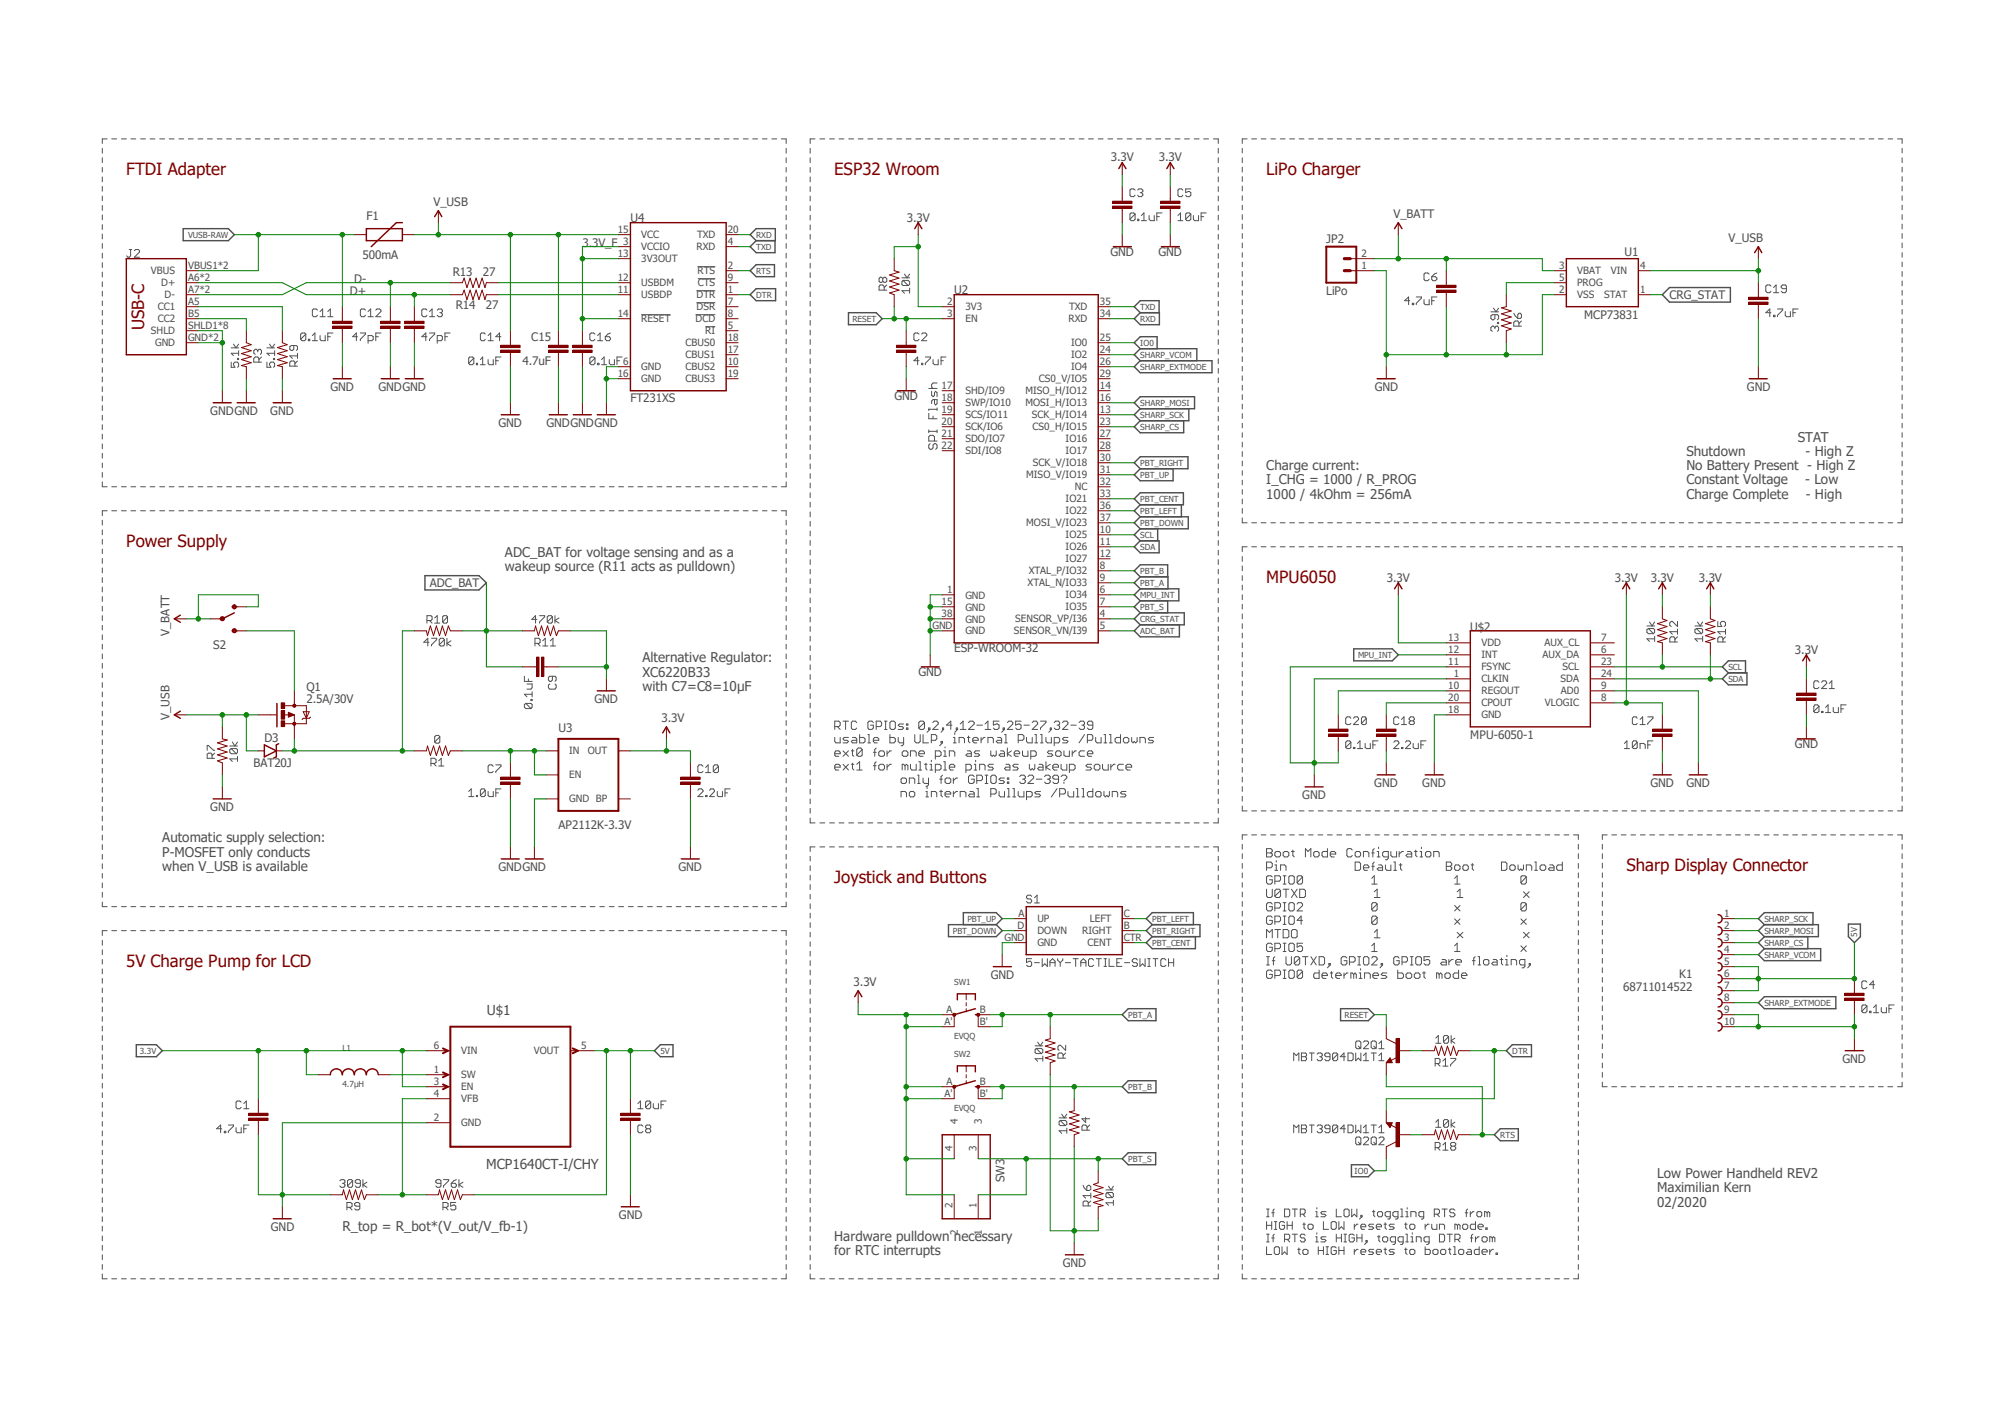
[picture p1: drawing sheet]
<svg xmlns="http://www.w3.org/2000/svg" width="297mm" height="210mm" viewBox="0 0 297 210" stroke-linecap="round" stroke-linejoin="round" font-family="sans-serif">
<defs><g id="words">
<g font-size="2.5" fill="#800000">
<text x="18.7" y="25.9">FTDI Adapter</text>
<text x="123.6" y="25.9">ESP32 Wroom</text>
<text x="187.6" y="25.9">LiPo Charger</text>
<text x="21.4" y="48.9" transform="rotate(-90 21.4 48.9)">USB-C</text>
<text x="18.7" y="81">Power Supply</text>
<text x="187.6" y="86.3">MPU6050</text>
<text x="123.6" y="130.8">Joystick and Buttons</text>
<text x="240.9" y="129">Sharp Display Connector</text>
<text x="18.7" y="143.2">5V Charge Pump for LCD</text>
</g>
<g font-size="2" fill="#505050">
<text x="266.3" y="65.4">STAT</text>
<text x="187.6" y="69.6">Charge current:</text>
<text x="187.6" y="71.8">I_CHG = 1000 / R_PROG</text>
<text x="249.8" y="67.5">Shutdown</text>
<text x="249.8" y="69.6">No Battery Present - High Z</text>
<text x="249.8" y="71.8">Constant Voltage</text>
<text x="267.4" y="71.8">- Low</text>
<text x="267.5" y="67.5">- High Z</text>
<text x="187.6" y="73.9">1000 / 4kOhm = 256mA</text>
<text x="249.8" y="73.9">Charge Complete</text>
<text x="267.5" y="73.9">- High</text>
<text x="74.8" y="82.4">ADC_BAT for voltage sensing and as a</text>
<text x="74.8" y="84.5">wakeup source (R11 acts as pulldown)</text>
<text x="95.2" y="98.1">Alternative Regulator:</text>
<text x="95.2" y="100.2">XC6220B33</text>
<text x="95.2" y="102.3">with C7=C8=10µF</text>
<text x="24" y="124.8">Automatic supply selection:</text>
<text x="24" y="126.9">P-MOSFET only conducts</text>
<text x="24" y="129">when V_USB is available</text>
<text x="72.1" y="150.4">U$1</text>
<text x="72" y="173.1">MCP1640CT-I/CHY</text>
<text x="245.5" y="174.5">Low Power Handheld REV2</text>
<text x="245.5" y="176.6">Maximilian Kern</text>
<text x="245.5" y="178.7">02/2020</text>
<text x="50.7" y="182.3">R_top = R_bot*(V_out/V_fb-1)</text>
<text x="123.6" y="183.7">Hardware pulldown necessary</text>
<text x="123.6" y="185.8">for RTC interrupts</text>
</g>
<g font-size="1.7" fill="#505050">
<text x="164.5" y="23.9">3.3V</text>
<text x="171.7" y="23.9">3.3V</text>
<text x="54.3" y="32.6">F1</text>
<text x="64.2" y="30.5">V_USB</text>
<text x="93.4" y="32.8">U4</text>
<text x="134.3" y="32.8">3.3V</text>
<text x="206.4" y="32.3">V_BATT</text>
<text x="256.1" y="35.9">V_USB</text>
<text x="52.5" y="41.9">D-</text>
<text x="53.7" y="38.3">500mA</text>
<text x="67.1" y="40.9">R13</text>
<text x="71.5" y="40.8">27</text>
<text x="86.3" y="36.5">3.3V_F</text>
<text x="164.5" y="38">GND</text>
<text x="171.6" y="38">GND</text>
<text x="196.5" y="36">JP2</text>
<text x="240.6" y="38">U1</text>
<text x="51.8" y="43.6">D+</text>
<text x="67.5" y="45.8">R14</text>
<text x="72" y="45.8">27</text>
<text x="141.4" y="43.5">U2</text>
<text x="196.5" y="43.6">LiPo</text>
<text x="234.7" y="47.2">MCP73831</text>
<text x="247.3" y="44.3">CRG_STAT</text>
<text x="78.7" y="50.5">C15</text>
<text x="48.9" y="57.9">GND</text>
<text x="56" y="57.9">GNDGND</text>
<text x="77.4" y="54.1">4.7uF</text>
<text x="93.4" y="59.5">FT231XS</text>
<text x="132.5" y="59.3">GND</text>
<text x="203.7" y="57.9">GND</text>
<text x="258.8" y="57.9">GND</text>
<text x="31.2" y="61.4">GNDGND</text>
<text x="40" y="61.4">GND</text>
<text x="73.8" y="63.2">GND</text>
<text x="80.9" y="63.2">GNDGNDGND</text>
<text x="63.7" y="86.9">ADC_BAT</text>
<text x="205.4" y="86.1">3.3V</text>
<text x="239.2" y="86.1">3.3V</text>
<text x="244.6" y="86.1">3.3V</text>
<text x="251.7" y="86.1">3.3V</text>
<text x="25.1" y="94.1" transform="rotate(-90 25.1 94.1)">V_BATT</text>
<text x="217.8" y="93.4">U$2</text>
<text x="31.6" y="96.1">S2</text>
<text x="136.1" y="100.2">GND</text>
<text x="141.4" y="96.6">ESP-WROOM-32</text>
<text x="265.9" y="96.8">3.3V</text>
<text x="25.1" y="106.6" transform="rotate(-90 25.1 106.6)">V_USB</text>
<text x="45.4" y="104.1">2.5A/30V</text>
<text x="45.4" y="102.3">Q1</text>
<text x="88.1" y="104.1">GND</text>
<text x="98" y="106.9">3.3V</text>
<text x="37.5" y="113.7">BAT20J</text>
<text x="39.2" y="109.9">D3</text>
<text x="82.7" y="108.4">U3</text>
<text x="217.8" y="109.4">MPU-6050-1</text>
<text x="265.9" y="110.8">GND</text>
<text x="192.9" y="118.3">GND</text>
<text x="203.6" y="116.5">GND</text>
<text x="210.7" y="116.5">GND</text>
<text x="244.5" y="116.5">GND</text>
<text x="249.8" y="116.5">GND</text>
<text x="31.2" y="120.1">GND</text>
<text x="82.7" y="122.8">AP2112K-3.3V</text>
<text x="73.8" y="129">GNDGND</text>
<text x="100.5" y="129">GND</text>
<text x="126.4" y="146">3.3V</text>
<text x="146.8" y="144.9">GND</text>
<text x="240.5" y="146.7">68711014522</text>
<text x="248.8" y="144.8">K1</text>
<text x="272.9" y="157.4">GND</text>
<text x="148.8" y="175.1" transform="rotate(-90 148.8 175.1)">SW3</text>
<text x="40.1" y="182.3">GND</text>
<text x="91.7" y="180.5">GND</text>
<text x="157.4" y="187.6">GND</text>
</g>
<g font-size="1.5" fill="#505050">
<text x="91.5" y="34.5">15</text>
<text x="95" y="35.3">VCC</text>
<text x="103.3" y="35.3">TXD</text>
<text x="107.8" y="34.5">20</text>
<text x="22.4" y="40.6">VBUS</text>
<text x="27.9" y="39.8">VBUS1*2</text>
<text x="27.9" y="41.6">A6*2</text>
<text x="91.5" y="38.1">13</text>
<text x="91.5" y="41.6">12</text>
<text x="92.3" y="36.3">3</text>
<text x="95" y="37.1">VCCIO</text>
<text x="95" y="38.9">3V3OUT</text>
<text x="103.2" y="37.1">RXD</text>
<text x="103.3" y="40.6">RTS</text>
<text x="107.8" y="41.6">9</text>
<text x="107.8" y="39.8">2</text>
<text x="107.8" y="36.3">4</text>
<text x="201.7" y="39.8">1</text>
<text x="201.7" y="38.1">2</text>
<text x="231" y="39.8">3</text>
<text x="231" y="41.6">5</text>
<text x="233.6" y="40.6">VBAT</text>
<text x="238.6" y="40.6">VIN</text>
<text x="243" y="39.8">4</text>
<text x="23.4" y="46">CC1</text>
<text x="23.4" y="47.8">CC2</text>
<text x="23.9" y="42.4">D+</text>
<text x="24.4" y="44.2">D-</text>
<text x="27.9" y="45.2">A5</text>
<text x="27.9" y="43.4">A7*2</text>
<text x="27.9" y="46.9">B5</text>
<text x="91.5" y="43.4">11</text>
<text x="91.5" y="46.9">14</text>
<text x="95" y="42.4">USBDM</text>
<text x="95" y="44.2">USBDP</text>
<text x="95" y="47.8">RESET</text>
<text x="103" y="47.8">DCD</text>
<text x="103.2" y="46">DSR</text>
<text x="103.2" y="44.2">DTR</text>
<text x="103.4" y="42.4">CTS</text>
<text x="107.8" y="46.9">8</text>
<text x="107.8" y="45.2">7</text>
<text x="107.8" y="43.4">1</text>
<text x="140.3" y="45.2">2</text>
<text x="140.3" y="46.9">3</text>
<text x="143" y="46">3V3</text>
<text x="143" y="47.8">EN</text>
<text x="158.3" y="47.8">RXD</text>
<text x="158.4" y="46">TXD</text>
<text x="162.9" y="45.2">35</text>
<text x="162.9" y="46.9">34</text>
<text x="231" y="43.4">2</text>
<text x="233.6" y="42.4">PROG</text>
<text x="233.6" y="44.2">VSS</text>
<text x="237.6" y="44.2">STAT</text>
<text x="243" y="43.4">1</text>
<text x="22.4" y="49.5">SHLD</text>
<text x="23" y="51.3">GND</text>
<text x="27.9" y="50.5">GND*2</text>
<text x="27.9" y="48.7">SHLD1*8</text>
<text x="101.6" y="53.1">CBUS1</text>
<text x="101.6" y="51.3">CBUS0</text>
<text x="104.5" y="49.5">RI</text>
<text x="107.8" y="52.3">17</text>
<text x="107.8" y="50.5">18</text>
<text x="107.8" y="48.7">5</text>
<text x="158.7" y="51.3">IO0</text>
<text x="158.7" y="53.1">IO2</text>
<text x="162.9" y="50.5">25</text>
<text x="162.9" y="52.3">24</text>
<text x="91.5" y="55.8">16</text>
<text x="92.3" y="54.1">6</text>
<text x="95" y="54.9">GND</text>
<text x="95" y="56.6">GND</text>
<text x="101.6" y="56.6">CBUS3</text>
<text x="101.6" y="54.9">CBUS2</text>
<text x="107.8" y="55.8">19</text>
<text x="107.8" y="54.1">10</text>
<text x="139.5" y="57.6">17</text>
<text x="139.5" y="59.4">18</text>
<text x="143" y="58.4">SHD/IO9</text>
<text x="151.9" y="58.4">MISO_H/IO12</text>
<text x="153.9" y="56.6">CS0_V/IO5</text>
<text x="158.7" y="54.9">IO4</text>
<text x="162.9" y="57.6">14</text>
<text x="162.9" y="59.4">16</text>
<text x="162.9" y="55.8">29</text>
<text x="162.9" y="54.1">26</text>
<text x="139.5" y="61.2">19</text>
<text x="139.5" y="64.7">21</text>
<text x="139.5" y="62.9">20</text>
<text x="143" y="60.2">SWP/IO10</text>
<text x="143" y="62">SCS/IO11</text>
<text x="143" y="65.5">SDO/IO7</text>
<text x="143" y="63.8">SCK/IO6</text>
<text x="151.9" y="60.2">MOSI_H/IO13</text>
<text x="152.9" y="62">SCK_H/IO14</text>
<text x="153" y="63.8">CS0_H/IO15</text>
<text x="157.9" y="65.5">IO16</text>
<text x="162.9" y="61.2">13</text>
<text x="162.9" y="64.7">27</text>
<text x="162.9" y="62.9">23</text>
<text x="139.5" y="66.5">22</text>
<text x="143" y="67.3">SDI/IO8</text>
<text x="152" y="70.9">MISO_V/IO19</text>
<text x="153" y="69.1">SCK_V/IO18</text>
<text x="157.9" y="67.3">IO17</text>
<text x="162.9" y="71.8">32</text>
<text x="162.9" y="70.1">31</text>
<text x="162.9" y="68.3">30</text>
<text x="162.9" y="66.5">28</text>
<text x="152" y="77.9">MOSI_V/IO23</text>
<text x="157.9" y="76.2">IO22</text>
<text x="157.9" y="74.4">IO21</text>
<text x="159.2" y="72.6">NC</text>
<text x="162.9" y="77.2">37</text>
<text x="162.9" y="75.4">36</text>
<text x="162.9" y="73.6">33</text>
<text x="157.9" y="79.7">IO25</text>
<text x="157.9" y="81.5">IO26</text>
<text x="157.9" y="83.3">IO27</text>
<text x="162.9" y="79">10</text>
<text x="162.9" y="80.7">11</text>
<text x="162.9" y="82.5">12</text>
<text x="139.5" y="89.6">15</text>
<text x="140.3" y="87.8">1</text>
<text x="143" y="88.6">GND</text>
<text x="152.2" y="86.8">XTAL_N/IO33</text>
<text x="152.4" y="85">XTAL_P/IO32</text>
<text x="157.9" y="88.6">IO34</text>
<text x="162.9" y="87.8">6</text>
<text x="162.9" y="89.6">7</text>
<text x="162.9" y="84.3">8</text>
<text x="162.9" y="86.1">9</text>
<text x="138.1" y="93.2">GND</text>
<text x="139.5" y="91.4">38</text>
<text x="143" y="90.4">GND</text>
<text x="143" y="92.2">GND</text>
<text x="143" y="93.9">GND</text>
<text x="150.2" y="93.9">SENSOR_VN/I39</text>
<text x="150.4" y="92.2">SENSOR_VP/I36</text>
<text x="157.9" y="90.4">IO35</text>
<text x="162.9" y="91.4">4</text>
<text x="162.9" y="93.2">5</text>
<text x="214.5" y="95">13</text>
<text x="219.5" y="95.7">VDD</text>
<text x="228.8" y="95.7">AUX_CL</text>
<text x="237.2" y="95">7</text>
<text x="214.5" y="98.5">11</text>
<text x="214.5" y="96.7">12</text>
<text x="215.3" y="100.3">1</text>
<text x="219.5" y="101">CLKIN</text>
<text x="219.5" y="99.3">FSYNC</text>
<text x="219.5" y="97.5">INT</text>
<text x="228.5" y="97.5">AUX_DA</text>
<text x="231.2" y="101">SDA</text>
<text x="231.5" y="99.3">SCL</text>
<text x="237.2" y="96.7">6</text>
<text x="237.2" y="98.5">23</text>
<text x="237.2" y="100.3">24</text>
<text x="214.5" y="103.8">20</text>
<text x="214.5" y="105.6">18</text>
<text x="214.5" y="102.1">10</text>
<text x="219.5" y="104.6">CPOUT</text>
<text x="219.5" y="106.4">GND</text>
<text x="219.5" y="102.8">REGOUT</text>
<text x="228.9" y="104.6">VLOGIC</text>
<text x="231.2" y="102.8">AD0</text>
<text x="237.2" y="102.1">9</text>
<text x="237.2" y="103.8">8</text>
<text x="84.3" y="111.7">IN</text>
<text x="87.1" y="111.7">OUT</text>
<text x="84.3" y="118.8">GND BP</text>
<text x="84.3" y="115.3">EN</text>
<text x="150.7" y="137.6">D</text>
<text x="150.9" y="135.8">A</text>
<text x="153.7" y="136.6">UP</text>
<text x="161.5" y="136.6">LEFT</text>
<text x="166.5" y="135.8">C</text>
<text x="166.5" y="137.6">B</text>
<text x="255.4" y="135.8">1</text>
<text x="255.4" y="137.6">2</text>
<text x="148.8" y="139.4">GND</text>
<text x="153.7" y="138.4">DOWN</text>
<text x="153.7" y="140.2">GND</text>
<text x="160.3" y="138.4">RIGHT</text>
<text x="161.1" y="140.2">CENT</text>
<text x="166.5" y="139.4">CTR</text>
<text x="255.4" y="139.4">3</text>
<text x="255.4" y="141.2">4</text>
<text x="255.4" y="143">5</text>
<text x="255.4" y="144.7">6</text>
<text x="255.4" y="146.5">7</text>
<text x="255.4" y="148.3">8</text>
<text x="64.3" y="155.4">6</text>
<text x="86.1" y="155.4">5</text>
<text x="139.9" y="151.8">A'</text>
<text x="140.2" y="150.1">A</text>
<text x="145.2" y="150.1">B</text>
<text x="145.2" y="151.8">B'</text>
<text x="255.4" y="150.1">9</text>
<text x="255.4" y="151.8">10</text>
<text x="64.3" y="158.9">1</text>
<text x="64.3" y="160.7">3</text>
<text x="68.3" y="156.2">VIN</text>
<text x="68.3" y="159.7">SW</text>
<text x="68.3" y="161.5">EN</text>
<text x="79.1" y="156.2">VOUT</text>
<text x="140.2" y="160.7">A</text>
<text x="145.2" y="160.7">B</text>
<text x="64.3" y="162.5">4</text>
<text x="64.3" y="166">2</text>
<text x="68.3" y="163.3">VFB</text>
<text x="68.3" y="166.8">GND</text>
<text x="139.9" y="162.5">A'</text>
<text x="141.9" y="166.5" transform="rotate(-90 141.9 166.5)">4</text>
<text x="145.2" y="162.5">B'</text>
<text x="145.5" y="166.5" transform="rotate(-90 145.5 166.5)">3</text>
<text x="141.1" y="170.5" transform="rotate(-90 141.1 170.5)">4</text>
<text x="144.7" y="170.5" transform="rotate(-90 144.7 170.5)">3</text>
<text x="141.1" y="178.9" transform="rotate(-90 141.1 178.9)">2</text>
<text x="144.7" y="178.9" transform="rotate(-90 144.7 178.9)">1</text>
<text x="141.9" y="183" transform="rotate(-90 141.9 183)">2</text>
<text x="145.5" y="183" transform="rotate(-90 145.5 183)">1</text>
</g>
<g font-size="1.2" fill="#505050">
<text x="27.9" y="35.2">VUSB-RAW</text>
<text x="112" y="35.2">RXD</text>
<text x="112" y="37">TXD</text>
<text x="112" y="40.6">RTS</text>
<text x="112" y="44.1">DTR</text>
<text x="126.3" y="47.7">RESET</text>
<text x="168.9" y="45.9">TXD</text>
<text x="168.9" y="47.7">RXD</text>
<text x="168.9" y="51.2">IO0</text>
<text x="168.9" y="53">SHARP_VCOM</text>
<text x="168.9" y="54.8">SHARP_EXTMODE</text>
<text x="168.9" y="61.9">SHARP_SCK</text>
<text x="168.9" y="63.7">SHARP_CS</text>
<text x="168.9" y="60.1">SHARP_MOSI</text>
<text x="168.9" y="69">PBT_RIGHT</text>
<text x="168.9" y="70.8">PBT_UP</text>
<text x="168.9" y="74.3">PBT_CENT</text>
<text x="168.9" y="76.1">PBT_LEFT</text>
<text x="168.9" y="77.9">PBT_DOWN</text>
<text x="168.9" y="79.7">SCL</text>
<text x="168.9" y="81.4">SDA</text>
<text x="168.9" y="86.7">PBT_A</text>
<text x="168.9" y="85">PBT_B</text>
<text x="168.9" y="88.5">MPU_INT</text>
<text x="168.9" y="93.9">ADC_BAT</text>
<text x="168.9" y="92.1">CRG_STAT</text>
<text x="168.9" y="90.3">PBT_S</text>
<text x="201.2" y="97.4">MPU_INT</text>
<text x="256" y="99.2">SCL</text>
<text x="256" y="101">SDA</text>
<text x="143.3" y="136.5">PBT_UP</text>
<text x="170.7" y="136.5">PBT_LEFT</text>
<text x="261.4" y="136.5">SHARP_SCK</text>
<text x="141.1" y="138.3">PBT_DOWN</text>
<text x="170.7" y="140.1">PBT_CENT</text>
<text x="170.7" y="138.3">PBT_RIGHT</text>
<text x="261.4" y="140.1">SHARP_CS</text>
<text x="261.4" y="138.3">SHARP_MOSI</text>
<text x="261.4" y="141.9">SHARP_VCOM</text>
<text x="275.1" y="138.7" transform="rotate(-90 275.1 138.7)">5V</text>
<text x="141.4" y="145.8">SW1</text>
<text x="261.4" y="149">SHARP_EXTMODE</text>
<text x="50.7" y="155.6">L1</text>
<text x="141.4" y="153.8">EVQQ</text>
<text x="167.1" y="150.7">PBT_A</text>
<text x="199.2" y="150.7">RESET</text>
<text x="20.7" y="156.1">3.3V</text>
<text x="50.7" y="161">4.7µH</text>
<text x="97.8" y="156.1">5V</text>
<text x="141.4" y="156.5">SW2</text>
<text x="167.1" y="161.4">PBT_B</text>
<text x="224" y="156.1">DTR</text>
<text x="141.4" y="164.5">EVQQ</text>
<text x="167.1" y="172.1">PBT_S</text>
<text x="200.7" y="173.9">IO0</text>
<text x="222.2" y="168.5">RTS</text>
</g>
</g></defs>
<path d="M15.1 20.5l266.8 169M281.9 20.5l-266.8 169" fill="none" stroke="#fff" stroke-width=".15"/>
<g fill="none" stroke="#505050" stroke-width=".15">
<path d="M19.1 37h.4M19.3 37v.9l-.2 .2h-.1l-.2-.2M19.9 37.1l.2-.1h.4l.2 .1v.2l-.8 .8h.8M103.3 39.5h2.7M168.1 31.7v.8l-.2 .2h-.3l-.2-.2M168.1 31.7l-.2-.2h-.3l-.2 .2v.8M168.1 28.2l-.2-.2h-.3l-.2 .2v.7l.2 .2h.3l.2-.2M168.1 31.7l-.7 .8M168.5 32.5h.2v.2h-.2zM168.5 28.2l.2-.2h.4l.2 .2v.2l-.2 .1M168.9 28.5h.2M169.1 32.7h.7"/>
<path d="M169.1 31.9l.4-.4v1.2M169.1 28.5l.2 .2v.2l-.2 .2h-.4l-.2-.2M170.2 31.9v.6l.2 .2h.6v-.8M171.4 32.1h.3M172.1 31.5h-.7v1.2M174.5 31.9l.4-.4v1.2M174.5 32.7h.7M175.2 28.2l-.2-.2h-.3l-.2 .2v.7l.2 .2h.3l.2-.2M176.4 31.7v.8l-.2 .2h-.4l-.2-.2M176.4 28h-.8v.5l.4-.1 .4 .1v.4l-.2 .2h-.4l-.2-.2M176.4 31.7l-.2-.2h-.4l-.2 .2v.8M176.4 31.7l-.8 .8"/>
<path d="M176.8 31.9v.6l.2 .2h.5v-.8M177.9 32.1h.4M178.7 31.5h-.8v1.2M34.2 53.6v.8h.6l-.2-.6 .2-.2h.4l.1 .2v.4l-.1 .2M34.2 51.5h1.1M34.6 51l.4 .5 .3-.5M35.2 53.1h.1v.2h-.1zM35.3 51.9v.8M35.3 52.3h-1.1l.4 .4M38.2 51.9l-.2-.2h-.2l-.2 .2v.4l.2 .2M38.2 51.9l.2-.2h.2l.1 .2v.4l-.1 .2M38.2 51.9v.2"/>
<path d="M38.4 53.6v-.5l-.2-.2h-.4l-.2 .2v.5h1.1M38.7 52.9l-.3 .4M39.5 53.6v.8h.6l-.2-.4v-.2l.2-.2h.4l.2 .2v.4l-.2 .2M39.5 51.5h1.2M39.9 51l.4 .5 .4-.5M40.5 53.1h.2v.2h-.2zM40.7 52.3h-1.2l.4 .4M40.7 51.9v.8M43.5 51.2v.5l-.2 .2-.4-.2v-.3l.2-.2h.8l.2 .2v.3l-.2 .2M43.7 54.2v-.6l-.2-.1h-.4l-.2 .1v.6h1.2M44.1 53.5l-.4 .3M44.1 52.7h-1.2l.4 .4"/>
<path d="M44.1 52.3v.8M45.3 49.5l-.2-.2h-.4l-.2 .2v.7M45.3 49.5v.7l-.2 .3h-.4l-.2-.3M45.3 49.5l-.8 .7M45.7 50.2h.2v.3h-.2zM46.3 50.5h.7M46.3 49.7l.4-.4v1.2M47 45.9l-.2-.1h-.4l-.1 .1v.8l.1 .2h.4l.2-.2M47.4 46.9h.8M47.4 49.7v.5l.2 .3h.6v-.8M47.4 46.1l.4-.3v1.1M48.6 46.9h.7"/>
<path d="M48.6 49.9h.3M48.6 46.1l.3-.3v1.1M49.3 49.3h-.7v1.2M53 49.9h-.8l.6-.6v1.2M53.4 49.3h.7v.2l-.7 .7v.3M54.1 45.9l-.2-.1h-.3l-.2 .1v.8l.2 .2h.3l.2-.2M54.5 46.9h.8M54.5 50.5h.6l.2-.3v-.3l-.2-.2h-.6v1.1M54.5 46.1l.4-.3v1.1M55.7 45.9l.1-.1h.4l.2 .1v.2l-.7 .8h.7M55.7 49.9h.3M56.4 49.3h-.7v1.2"/>
<path d="M63.2 45.9l-.1-.1h-.4l-.2 .1v.8l.2 .2h.4l.1-.2M63.2 49.9h-.7l.6-.6v1.2M63.6 46.9h.8M63.6 49.3h.8v.2l-.8 .7v.3M63.6 46.1l.4-.3v1.1M64.8 45.9l.2-.1h.4l.1 .1v.2l-.1 .2M64.8 50.5h.6l.1-.3v-.3l-.1-.2h-.6v1.1M65.2 46.3h.2M65.4 46.3l.1 .2-.1 .4h-.4l-.2-.2M65.9 49.9h.4M66.7 49.3h-.8v1.2M70.2 53v.8l-.2 .2h-.4l-.2-.2"/>
<path d="M70.2 53l-.2-.1h-.4l-.2 .1v.8M70.2 53l-.8 .8M70.6 53.8h.1v.2h-.1zM71.2 54h.7M71.2 53.3l.3-.4v1.1M71.9 49.5l-.2-.2h-.4l-.1 .2v.7l.1 .3h.4l.2-.3M72.3 53.3v.5l.2 .2h.6v-.7M72.3 50.5h.8M72.3 49.7l.4-.4v1.2M73.4 53.4h.4M74.2 52.9h-.8v1.1M74.2 49.9h-.8l.6-.6v1.2"/>
<path d="M88.1 49.5l-.2-.2h-.3l-.2 .2v.7l.2 .3h.3l.2-.3M88.1 53v.8l-.2 .2h-.3l-.2-.2M88.1 53l-.2-.1h-.3l-.2 .1v.8M88.1 53l-.7 .8M88.5 53.8h.2v.2h-.2zM88.5 50.5h.8M88.5 49.7l.4-.4v1.2M89.1 54h.8M89.1 53.3l.4-.4v1.1M89.7 49.9h.6l.1 .3-.1 .3h-.4l-.2-.3zM90.3 53.3v.5l.1 .2h.6v-.7M90.4 49.3l-.4 .2-.3 .4"/>
<path d="M91.4 53.4h.4M92.2 52.9h-.8v1.1M95 46.6h4.3M103 46.6h3M103.2 43.1h2.8M103.2 44.8h2.8M103.4 41.3h2.6M104.5 48.4h1.5M130.8 41.3l.2-.2h.1l.3 .2v.4l-.3 .1-.3-.1M130.8 41.3l-.2-.2h-.2l-.2 .2v.4l.2 .1h.2l.2-.1M130.8 41.3v.4M131 43v-.6l-.2-.2h-.4l-.2 .2v.6h1.2"/>
<path d="M131.4 42.2l-.4 .4M133.6 41.1h1.1M133.8 41.5h.7l.2 .2v.4l-.2 .2M133.8 41.5l-.2 .2v.4l.2 .2h.7M133.8 41.5l.7 .8M134 40.6l.4 .5 .3-.5M134.7 43.1h-1.1l.4 .3M134.7 42.7v.7M136.1 53.4h-.7l.5-.5v1.1M136.1 49.5l-.2-.2h-.3l-.2 .2v.7l.2 .3h.3l.2-.3M136.5 53.8h.2v.2h-.2zM136.5 49.5l.2-.2h.4l.2 .2v.2l-.8 .8h.8"/>
<path d="M137.1 52.9h.7v.1l-.7 .8v.2M137.6 57.5h1.2M138 58v.5l.2 .3 .2-.3v-.3l.2-.2 .2 .2v.6M138.2 53.3v.5l.2 .2h.6v-.7M138.4 59.2v.6l.2 .2 .2-.2v-.6h-.6l-.2 .2v.4M138.8 56.7h-.6l-.2 .2v.4l.2 .2M139.4 53.4h.3M140.1 52.9h-.7v1.1M208.8 44.5h-.7l.6-.5v1.1M209.2 44.9h.2v.2h-.2zM209.8 44h.8v.2l-.8 .7v.2M210.9 44.4v.5l.2 .2h.6v-.7"/>
<path d="M211.7 40.6l-.2-.2h-.4l-.2 .2v.8l.2 .2h.4l.2-.2M212.1 41h.5l.3 .2v.2l-.3 .2h-.3l-.2-.2zM212.1 44.5h.4M212.9 44h-.8v1.1M212.9 40.4l-.4 .2-.4 .4M220.9 46.2h1.1M221.2 45.6l.4 .6 .4-.6M221.4 46.6v.6l-.2 .2h-.1l-.2-.2v-.4l.2-.2h.7l.2 .2v.4l-.2 .2M221.4 48.5v.2M221.4 48.5l-.2-.2h-.1l-.2 .2v.4l.2 .2M221.4 48.5l.2-.2h.2l.2 .2v.4l-.2 .2M221.8 47.8h.2v.1h-.2z"/>
<path d="M224.2 46.4l.6 .8M225 48.3v-.5l-.2-.3h-.3l-.3 .3v.5h1.2M225 46.4h.2l.2 .2v.4l-.2 .2h-.4v-.6zM225.4 47.5l-.4 .4M262.3 46.3h-.7l.6-.5v1.1M262.3 42.4l-.1-.2h-.4l-.2 .2v.7l.2 .2h.4l.1-.2M262.7 46.7h.2v.2h-.2zM262.7 43.3h.8M262.7 42.6l.4-.4v1.1M263.3 45.8h.8v.1l-.8 .8v.2M264.5 46.1v.6l.1 .2h.6v-.8M264.6 42.8h-.5l-.2-.2v-.2l.2-.2h.4l.1 .2v.7l-.1 .2h-.4l-.2-.2"/>
<path d="M265.6 46.3h.4M266.4 45.8h-.8v1.1M137.6 61.2v.8h1.2M137.6 63.7v.4M137.6 63.9h1.2M137.8 65.7l-.2 .2v.4l.2 .2h.2l.2-.2v-.4l.2-.2h.2l.2 .2v.4l-.2 .2M138.2 61.6v.4M138.4 65.3v-.6l-.2-.2h-.4l-.2 .2v.6h1.2M138.8 60.6h-1.2v.2M138.8 60.4v.4M138.8 63.7v.4M63.2 91.9h.6l.2-.2v-.3l-.2-.2h-.6v1.1"/>
<path d="M63.5 95.1h-.7l.6-.6v1.2M63.6 91.9l.4 .4M63.9 94.5h.8v.2l-.8 .8v.2M64.4 91.5l.4-.3v1.1M64.4 92.3h.8M65.8 94.7l-.1-.2h-.4l-.2 .2v.8M65.8 94.7v.8l-.1 .2h-.4l-.2-.2M65.8 94.7l-.7 .8M66.2 94.5v1.2M66.3 91.4l-.2-.2h-.4l-.1 .2v.7M66.3 91.4v.7l-.2 .2h-.4l-.1-.2M66.3 91.4l-.7 .7"/>
<path d="M66.8 94.9l-.6 .4 .6 .4M79.2 95.3h.6l.2-.2v-.4l-.2-.2h-.6v1.2M79.5 91.7h-.7l.5-.5v1.1M79.6 95.3l.4 .4M79.9 91.2h.8v.2l-.8 .7v.2M80.4 95.7h.8M80.4 94.9l.4-.4v1.2M81.5 95.7h.8M81.5 94.9l.4-.4v1.2M81.8 91.4l-.1-.2h-.4l-.2 .2v.7M81.8 91.4v.7l-.1 .2h-.4l-.2-.2M81.8 91.4l-.7 .7"/>
<path d="M82.2 91.2v1.1M82.8 91.5l-.6 .4 .6 .4M244 92.7h1.1M244.2 93.1h.7l.2 .2v.3l-.2 .3M244.2 93.1l-.2 .2v.3l.2 .3h.7M244.2 93.1l.7 .8M244.3 92.1l.4 .6 .4-.6M245.1 94.6h-1.1l.3 .4M245.1 94.2v.8M248.1 95.1v-.6l-.2-.2h-.3l-.2 .2v.6h1.1M248.5 92v.8l-.8-.8h-.1l-.2 .2v.4l.2 .2M248.5 94.3l-.4 .4"/>
<path d="M248.5 93.6h-1.1l.3 .3M248.5 93.2v.7M251.1 92.7h1.1M251.3 93.1l-.2 .2v.3l.2 .3h.8M251.3 93.1h.8l.1 .2v.3l-.1 .3M251.3 93.1l.8 .8M251.5 92.1l.3 .6 .4-.6M252.2 94.6h-1.1l.4 .4M252.2 94.2v.8M254.5 92v.8h.6l-.3-.4v-.2l.3-.2h.3l.2 .2v.4l-.2 .2M255.2 95.1v-.6l-.1-.2h-.4l-.2 .2v.6h1.1M255.6 94.3l-.4 .4"/>
<path d="M255.6 93.6h-1.1l.3 .3M255.6 93.2v.7M30.7 111.1v-.7h.2l.7 .7h.2M31.4 112.3v-.6l-.2-.2h-.3l-.2 .2v.6h1.1M31.8 111.5l-.4 .4M34 110.5h1.2M34.2 110.9l-.2 .1v.4l.2 .2h.8M34.2 110.9h.8l.2 .1v.4l-.2 .2M34.2 110.9l.8 .7M34.4 109.9l.4 .6 .4-.6M35.2 112.4h-1.2l.4 .4M35.2 112v.8"/>
<path d="M63.8 113.1h.6l.2-.2v-.4l-.2-.2h-.6v1.2M64.2 113.1l.4 .4M65 112.7l.4-.4v1.2M65 113.5h.7M65.2 109.1l-.2-.2h-.4l-.2 .2v.8M65.2 109.1v.8l-.2 .2h-.4l-.2-.2M65.2 109.1l-.8 .8M69.4 117.2l.4-.4v1.2M69.4 118h.8M70.6 117.8h.1v.2h-.1zM71.9 117.1v.7l-.2 .2h-.4l-.1-.2M71.9 117.1l-.2-.3h-.4l-.1 .3v.7"/>
<path d="M71.9 117.1l-.7 .7M72.3 117.2v.6l.2 .2h.6v-.8M73.1 113.5l-.2-.2h-.4l-.2 .2v.8l.2 .1h.4l.2-.1M73.4 113.3h.8v.2l-.8 .8v.1M73.4 117.4h.4M74.2 116.8h-.8v1.2M77.7 100.2v.7h1.1M77.9 104.2l-.2 .2v.3l.2 .2h.8M77.9 104.2h.8l.1 .2v.3l-.1 .2M77.9 104.2l.8 .7M78.1 101.3h.7v.6l-.1 .2h-.6M78.3 100.5v.4"/>
<path d="M78.7 103.6h.1v.2h-.1zM78.8 102.4v.8M78.8 102.8h-1.1l.4 .4M81.4 101.3l-.2 .2v.4l.2 .2h.8l.2-.2v-.4l-.2-.2M81.8 100.2v.5l-.2 .2h-.2l-.2-.2v-.4l.2-.1h.8l.2 .1v.4l-.2 .2M103.4 117.1l.1-.3h.4l.2 .3v.1l-.7 .8h.7M104.1 113.5l-.2-.2h-.4l-.1 .2v.8l.1 .1h.4l.2-.1M104.5 117.8h.2v.2h-.2zM104.5 114.4h.8M104.5 113.7l.4-.4v1.1M105.1 117.1l.2-.3h.4l.1 .3v.1l-.7 .8h.7M106.3 117.2v.6l.1 .2h.6v-.8"/>
<path d="M106.4 113.5l-.1-.2h-.4l-.2 .2v.8M106.4 113.5v.8l-.1 .1h-.4l-.2-.1M106.4 113.5l-.7 .8M107.4 117.4h.4M108.2 116.8h-.8v1.2M123.7 107.6h.5l.3-.2v-.4l-.3-.2h-.5v1.2M123.7 109.2v.6l.1 .2h.7v-.8M123.7 111.6h.8v-.2l-.3-.2h-.4l-.1 .2v.4l.1 .2h.4M123.7 113.6h.8v-.2l-.3-.2h-.4l-.1 .2v.4l.1 .2h.4M124 107.6l.5 .4M124.9 106.8h.8M124.9 111.2l.8 .8"/>
<path d="M124.9 113.2l.8 .8M125.3 106.8v1.2M125.7 109.2h-.6l-.2 .2 .2 .2h.4l.2 .2-.2 .2h-.6M125.7 111.2l-.8 .8M125.7 113.2l-.8 .8M126.1 111.2h.4M126.1 113.2h.4M126.3 109.2h.4l.2 .2v.6h-.6l-.2-.2 .2-.2h.6M126.3 111v.8l.2 .2M126.3 113v.8l.2 .2M126.9 107l-.2-.2h-.4l-.2 .2v.8l.2 .2h.4l.2-.2M126.9 113.2l.4-.4v1.2"/>
<path d="M126.9 114h.8M127.3 108.8v1.2h.6l.2-.2v-.4l-.2-.2h-.6M127.7 111l-.2-.2h-.4l-.2 .2v.8M127.7 111v.8l-.2 .2h-.4l-.2-.2M127.7 111l-.8 .8M128.6 110h.3M128.6 108.8h.1v1.2M129.4 107l-.2-.2h-.5l-.1 .2v.8l.1 .2h.5l.2-.2v-.4h-.5M129.4 109.6h.8v-.2l-.2-.2h-.4l-.2 .2v.4l.2 .2h.4M129.4 111.4h.4M129.4 113.4h.4M129.8 107.6h.6l.2-.2v-.4l-.2-.2h-.6v1.2"/>
<path d="M129.8 110.8l-.2 .2v1M129.8 112.8l-.2 .2v1M130.4 111.2h.4l.2 .2v.4l-.2 .2h-.4l-.2-.2v-.4zM130.4 113.2h.4l.2 .2v.4l-.2 .2h-.4l-.2-.2v-.4zM131 106.8h.4M131 108h.4M131.2 106.8v1.2M131.4 111.2v.8M131.4 113.2v.8M131.8 108.8v1.2h.6l.2-.2v-.4l-.2-.2h-.6M131.8 107l.2-.2h.4l.2 .2v.8l-.2 .2h-.4l-.2-.2zM132 111.2h-.2l-.4 .4"/>
<path d="M132 113.2h-.2l-.4 .4M133.1 109.2v.6l.2 .2h.6M133.5 118v-.8h.6l.2 .2v.6M133.6 111.4l.3-.2h.4l.2 .2v.4l-.2 .2h-.4l-.3-.2zM133.6 115.2h.5l.2 .2v.4l-.2 .2h-.5l-.1-.2v-.4zM133.9 107.2h-.6l-.2 .2 .2 .2h.3l.3 .2-.3 .2h-.5M133.9 109.2v1l-.3 .2h-.1M134.1 113.4l.2-.2 .2 .2v.6M134.1 113.4l-.2-.2h-.3v.8M134.1 113.4v.6M134.3 107.8h.2v.2h-.2zM134.3 107.2h.2v.2h-.2z"/>
<path d="M134.7 116v-.8h.6l.2 .2v.6M134.9 117.2h.4l.2 .2v.4l-.2 .2h-.4l-.2-.2v-.4zM134.9 112v-.8h.6l.2 .2v.6M134.9 113.2v.6l.2 .2h.6v-.8M135.5 108.8v1l.2 .2h.4l.2-.2v-1M135.9 114.8h.2v1.2M135.9 116h.4M136.1 111.6h.8v-.2l-.2-.2h-.4l-.2 .2v.4l.2 .2h.4M136.1 112.8h.2v1.2M136.1 114h.4M136.7 108.8v1.2h.8M136.7 115.2v.6l.2 .2h.6"/>
<path d="M136.9 107l-.2-.2h-.4l-.2 .2v.8M136.9 107v.8l-.2 .2h-.4l-.2-.2M136.9 107l-.8 .8M136.9 113.2h.4M137.2 113v.8l.1 .2M137.2 117.2h.1v.8M137.2 118h.3M137.3 116.6v.2M137.5 107.8h.3v.2h-.3zM137.5 115.2v1l-.2 .3h-.1M137.8 108l-.5 .5M137.8 113.2h.2v.8"/>
<path d="M137.8 114h.4M138 109.6h.6l.2-.2v-.4l-.2-.2h-.6v1.2M138 112.6v.2M138 118v-.8h.6l.2 .2v.6M138.2 107l.2-.2h.4l.2 .2v.2l-.8 .8h.8M138.6 112h.6l.2-.2v-.4l-.2-.2h-.6v1.2M138.6 114h.6l.2-.2v-.4l-.2-.2h-.6v1.2M139.2 115.4h.4M139.2 117.2h.4M139.4 109.8h.2v.2h-.2zM139.4 117v.8l.2 .2M139.6 107.8h.2v.2h-.2z"/>
<path d="M139.6 110l-.4 .4M139.6 114.8l-.2 .2v1M139.8 108l-.4 .5M139.8 112h.4M139.8 111.2h.2v.8M139.8 112.8h.2v1.2M139.8 114h.4M140 115.4l.2-.2h.4l.2 .2v.4l-.2 .2h-.4l-.2-.2zM140 117.6h.8v-.2l-.2-.2h-.4l-.2 .2v.4l.2 .2h.4M140 110.6v.2M140.6 112v-.8h.6l.2 .2v.6M140.6 113.6h.8v-.2l-.2-.2h-.4l-.2 .2v.4l.2 .2h.4"/>
<path d="M141 107.4h-.8l.6-.6v1.2M141.2 110h.4M141.2 109.2h.2v.8M141.2 115.2v.8M141.2 117.2v.8M141.4 108.6v.2M141.6 107.8h.3v.2h-.3zM141.9 108l-.5 .5M141.9 115.2h-.3l-.4 .4M141.9 117.2h-.3l-.4 .4M142.1 110v-.8h.6l.2 .2v.6M142.2 108h.9"/>
<path d="M142.2 118v-.8h.7l.2 .2v.6M142.2 107.2l.5-.4v1.2M143.1 114h.6l.2-.2v-.4l-.2-.2h-.6v1.2M143.3 109.2h.4M143.3 111.2h.4l.2 .2v.6h-.6l-.2-.2 .2-.2h.6M143.5 107l.2-.2h.4l.2 .2v.2l-.8 .8h.8M143.5 109v.8l.2 .2M143.7 117.2h.4l.2 .2v.6h-.6l-.2-.2 .2-.2h.6M144.1 109.6h.8v-.2l-.2-.2h-.4l-.2 .2v.4l.2 .2h.4M144.3 115l-.2-.2h-.4l-.2 .2v.8l.2 .2h.4l.2-.2v-.4h-.4M144.3 114h.4M144.3 113.2h.2v.8"/>
<path d="M144.5 112.6v.2M144.7 107.4h.8M144.7 115.6h.6l.2-.2v-.4l-.2-.2h-.6v1.2M144.7 116.8h.2v1.2M144.7 118h.4M145.1 111.2h-.6l-.2 .2 .2 .2h.4l.2 .2-.2 .2h-.6M145.1 114v-.8h.7l.1 .2v.6M145.3 109.2v.8M145.9 108h.9M145.9 107.2l.4-.4v1.2M145.9 109.2h-.1l-.5 .4M145.9 116h.4"/>
<path d="M145.9 114.8h.4M146.1 114.8v1.2M146.3 110v-.8h.7l.2 .2v.6M146.8 115l.2-.2h.4l.2 .2v.8l-.2 .2h-.4l-.2-.2zM146.8 111.2v.6l.2 .2 .2-.2 .2 .2 .2-.2v-.6M146.8 117.6h.6l.2-.2v-.4l-.2-.2h-.6v1.2M147.2 113.2h-.6l-.3 .2 .3 .2h.4l.2 .2-.2 .2h-.7M147.8 109.2h.4l.2 .2v.6h-.6l-.2-.2 .2-.2h.6M148 106.8h-.8v.6l.4-.2h.2l.2 .2v.4l-.2 .2h-.4l-.2-.2M148 117.2v.6l.2 .2h.6v-.8M148.2 111.2h.4l.2 .2v.6h-.6l-.2-.2 .2-.2h.6M148.6 107.8h.2v.2h-.2z"/>
<path d="M148.8 115.2h-.6l-.2 .2 .2 .2h.4l.2 .2-.2 .2h-.6M148.8 108l-.4 .5M148.8 110h.4M148.8 108.8h.2v1.2M149 113.2h.4l.2 .2v.6h-.6l-.2-.2 .2-.2h.6M149.2 107l.2-.2h.4l.2 .2v.2l-.8 .8h.8M149.2 110.8v1.2M149.2 115.2h.2v.2h-.2zM149.2 115.8h.2v.2h-.2zM149.2 116.8h.2v1.2M149.2 118h.4M149.8 111.2l-.6 .4 .6 .4"/>
<path d="M150 116.8h.2v1.2M150 118h.5M150.2 111.6h.8v-.2l-.2-.2h-.3l-.3 .2v.4l.3 .2h.3M150.8 109.6h.7l.2-.2v-.4l-.2-.2h-.7v1.2M150.8 117.2v.6l.2 .2h.7v-.8M150.8 113.2h-.6l-.2 .2 .2 .2h.5l.1 .2-.1 .2h-.7M151 115l.3-.2h.4l.2 .2v.2l-.2 .2M151.3 106.8h-.8v.6l.5-.2 .3 .2v.4l-.3 .2h-.3l-.2-.2M151.5 111.2v.6l.2 .2h.6v-.8M151.5 115.4h.2M151.7 107.4h.8M151.7 115.4l.2 .2v.2l-.2 .2h-.4l-.3-.2"/>
<path d="M152.1 109.2v.6l.2 .2h.6v-.8M152.1 118h.6l.2-.2v-.4l-.2-.2h-.6v1.2M152.3 115l.2-.2h.4l.2 .2v.2l-.8 .8h.8M152.5 113.2v.6l.2 .2 .2-.2 .2 .2 .2-.2v-.6M152.7 112h.6l.2-.2v-.4l-.2-.2h-.6v1.2M152.9 107l.2-.2h.4l.2 .2v.2l-.8 .8h.8M153.3 110h.4M153.3 108.8h.2v1.2M153.5 115.4h.8M153.9 113.2h.4l.2 .2v.6h-.6l-.2-.2 .2-.2h.6M154.1 106.8h.8v.2l-.8 .8v.2M154.1 110h.4"/>
<path d="M154.1 108.8h.2v1.2M154.1 117.2h-.6l-.2 .2 .2 .2h.4l.2 .2-.2 .2h-.6M154.7 115l.2-.2h.5l.2 .2v.2l-.2 .2M154.9 109.2v.6l.3 .2h.5v-.8M154.9 112.8v1.2M155.2 115.4h.2M155.4 115.4l.2 .2v.2l-.2 .2h-.5l-.2-.2M155.6 107.8h.1v.2h-.1zM155.6 113.2l-.7 .4 .7 .4M155.7 108l-.3 .5M156 111.2h-.6l-.2 .2 .2 .2h.3l.3 .2-.3 .2h-.5M156 113.6h.8v-.2l-.2-.2h-.4l-.2 .2v.4l.2 .2h.4"/>
<path d="M156.2 107l.2-.2h.4l.2 .2v.2l-.2 .2M156.2 110h.6l.2-.2v-.4l-.2-.2h-.6v1.2M156.4 111.4l.2-.2h.4l.2 .2v.4l-.2 .2h-.4l-.2-.2zM156.6 107.4h.2M156.6 116.8l-.9 1.2M156.8 107.4l.2 .2v.2l-.2 .2h-.4l-.2-.2M156.8 115.4h-.6l-.2-.2v-.2l.2-.2h.4l.2 .2v.8l-.2 .2h-.4l-.2-.2M157 117.6h.6l.2-.2v-.4l-.2-.2h-.6v1.2M157.2 115l.2-.2h.4l.2 .2v.2l-.4 .4M157.2 113.2v.6l.2 .2h.6v-.8M157.4 107l.2-.2h.4l.2 .2v.2l-.8 .8h.8M157.6 111.2v.6l.2 .2h.6v-.8"/>
<path d="M157.6 115.8v.2M158.2 117.2v.6l.2 .2h.6v-.8M158.2 109.2h-.6l-.2 .2 .2 .2h.4l.2 .2-.2 .2h-.6M158.4 114h.6l.3-.2v-.4l-.3-.2h-.6v1.2M158.6 107.4h.8M158.8 111.2v.8M159.4 111.2h-.1l-.5 .4M159.4 118h.5M159.4 116.8h.2v1.2M159.9 107l.2-.2h.4l.2 .2v.2l-.2 .2M160.3 107.4h.2M160.3 118h.4"/>
<path d="M160.3 116.8h.2v1.2M160.5 107.4l.2 .2v.2l-.2 .2h-.4l-.2-.2M160.7 108.8l-.8 1.2M160.7 111.2h-.6l-.2 .2v.4l.2 .2h.6M161.1 109.6h.6l.2-.2v-.4l-.2-.2h-.6v1.2M161.1 111.6h.8v-.2l-.2-.2h-.4l-.2 .2v.4l.2 .2h.4M161.7 113.2h-.6l-.2 .2 .2 .2h.4l.2 .2-.2 .2h-.6M161.9 107.4h-.6l-.2-.2v-.2l.2-.2h.4l.2 .2v.8l-.2 .2h-.4l-.2-.2M161.9 116.8v1.2h-.6l-.2-.2v-.4l.2-.2h.6M162.3 109.2v.6l.2 .2h.6v-.8M162.3 117.4l.2-.2h.4l.2 .2v.4l-.2 .2h-.4l-.2-.2zM162.3 113.2h.4l.2 .2v.4l-.2 .2h-.4l-.2-.2v-.4z"/>
<path d="M163.3 113.2v.6l.2 .2h.7v-.8M163.5 110h.5M163.5 108.8h.2v1.2M163.5 117.2v.6l.2 .2 .3-.2 .2 .2 .1-.2v-.6M164.3 110h.5M164.3 108.8h.2v1.2M164.5 113.2v.8M164.8 118v-.8h.6l.2 .2v.6M165.2 113.2h-.2l-.5 .4M166 108.8v1.2h-.6l-.2-.2v-.4l.2-.2h.6M166.4 113.2h-.6l-.2 .2v.4l.2 .2h.6M166.6 109.2h.4l.2 .2v.4l-.2 .2h-.4l-.2-.2v-.4z"/>
<path d="M166.8 113.6h.8v-.2l-.2-.2h-.4l-.2 .2v.4l.2 .2h.4M166.8 117.2h-.6l-.2 .2 .2 .2h.4l.2 .2-.2 .2h-.6M167.6 109.2v.6l.3 .2 .1-.2 .2 .2 .2-.2v-.6M168.9 110v-.8h.6l.2 .2v.6M170.9 109.2h-.6l-.2 .2 .2 .2h.4l.2 .2-.2 .2h-.6M200.1 109.9v.8l-.2 .2h-.3l-.3-.2M200.1 109.9l-.8 .8M200.1 109.9l-.2-.2h-.3l-.3 .2v.8M200.1 106.4l-.2-.2h-.3l-.3 .2v.7l.3 .2h.3l.2-.2M200.5 110.7h.2v.2h-.2zM200.5 106.4l.2-.2h.4l.2 .4-.8 .7h.8M201.1 110.9h.7"/>
<path d="M201.1 110.1l.4-.4v1.2M202.2 110.1v.6l.2 .2h.6v-.8M202.4 106.4l-.2-.2h-.4l-.1 .2v.7M202.4 106.4v.7l-.2 .2h-.4l-.1-.2M202.4 106.4l-.7 .7M203.4 110.3h.4M204.1 109.7h-.7v1.2M206.5 109.9l.2-.2h.4l.1 .4-.7 .8h.7M207.2 106.4l-.1-.2h-.4l-.2 .2v.7l.2 .2h.4l.1-.2M207.6 110.7h.2v.2h-.2zM207.6 107.3h.8M207.6 106.6l.4-.4v1.1"/>
<path d="M208.2 109.9l.2-.2h.3l.3 .2v.2l-.8 .8h.8M209 106.8l-.3-.2v-.2l.3-.2h.3l.2 .2-.2 .4M209 106.8l-.3 .1v.2l.3 .2h.3l.2-.2v-.2l-.2-.1M209 106.8h.3M209.3 110.1v.6l.2 .2h.6v-.8M210.5 110.3h.4M211.2 109.7h-.7v1.2M240.6 110.9h.8M240.6 110.1l.4-.4v1.2M242.5 109.9v.8l-.1 .2h-.4l-.2-.2M242.5 106.4l-.1-.2h-.4l-.2 .2v.7l.2 .2h.4l.1-.2M242.5 109.9l-.1-.2h-.4l-.2 .2v.8"/>
<path d="M242.5 109.9l-.7 .8M243 110.9v-.8h.5l.2 .2v.6M243 107.3h.7M243 106.6l.3-.4v1.1M244.1 106.2h.8v.2l-.8 .7v.2M244.1 110.3h.4M244.9 109.7h-.8v1.2M269.5 104.6l-.3-.2h-.3l-.2 .2v.8M269.5 101l-.3-.2h-.3l-.2 .2v.8l.2 .2h.3l.3-.2M269.5 104.6v.8l-.3 .1h-.3l-.2-.1M269.5 104.6l-.8 .8M269.8 105.4h.2v.1h-.2z"/>
<path d="M269.8 101l.2-.2h.4l.2 .4-.8 .8h.8M270.4 104.8l.4-.4v1.1M270.4 105.5h.8M271 102h.7M271 101.2l.4-.4v1.2M271.6 104.8v.6l.1 .1h.6v-.7M272.7 105h.4M273.5 104.4h-.8v1.1M152.8 132.8l-.1-.2h-.4l-.2 .2v.2l.2 .1h.4l.1 .2-.1 .4h-.4l-.2-.2M153.2 133.7h.8M153.2 133l.4-.4v1.1M187.6 125.7h.7l.2 .2v.2l-.2 .2 .2 .2v.2l-.2 .2h-.7z"/>
<path d="M187.6 128.5h.7l.2-.2v-.4l-.2-.2h-.7v1.2M187.6 131.7v1l.2 .2h.5l.2-.2v-1M187.6 138.9v-1.2l.4 .4 .5-.4v1.2M187.6 126.3h.7M188.5 129.9l-.2-.2h-.5l-.2 .2v.8l.2 .2h.5l.2-.2v-.4h-.5M188.5 133.9l-.2-.2h-.5l-.2 .2v.8l.2 .2h.5l.2-.2v-.4h-.5M188.5 135.9l-.2-.2h-.5l-.2 .2v.8l.2 .2h.5l.2-.2v-.4h-.5M188.5 139.9l-.2-.2h-.5l-.2 .2v.8l.2 .2h.5l.2-.2v-.4h-.5M188.8 126.3l.3-.2h.4l.2 .2v.4l-.2 .2h-.4l-.3-.2zM188.8 130.5h.7l.2-.2v-.4l-.2-.2h-.7v1.2M188.8 134.5h.7l.2-.2v-.4l-.2-.2h-.7v1.2M188.8 136.5h.7l.2-.2v-.4l-.2-.2h-.7v1.2"/>
<path d="M188.8 128.1h.3v.8M188.8 128.9h.5M188.8 137.7h.9M189.1 127.5v.2M189.3 137.7v1.2M189.7 128.9v-.8h.6l.2 .2v.6M189.7 131.9v.8l-.2 .2h-.4l-.3-.2M189.7 131.9l-.2-.2h-.4l-.3 .2v.8M189.7 131.9l-.9 .8M190.1 126.3l.2-.2h.4l.2 .2v.4l-.2 .2h-.4l-.2-.2zM190.1 137.7h.6l.2 .2v.8l-.2 .2h-.6zM190.1 129.7h.4"/>
<path d="M190.1 130.9h.4M190.1 131.7h.8M190.1 133.7h.4M190.1 134.9h.4M190.1 135.7h.4M190.1 136.9h.4M190.1 139.7h.4M190.3 129.7v1.2M190.3 133.7v1.2M190.3 135.7v1.2M190.3 139.7v1.2M190.5 131.7v1.2"/>
<path d="M190.9 129.9l.2-.2h.4l.2 .2v.8l-.2 .2h-.4l-.2-.2zM191.1 133.7h.4l.2 .2v.8l-.2 .2h-.4l-.2-.2v-.8zM191.1 135.7h.4l.2 .2v.8l-.2 .2h-.4l-.2-.2v-.8zM191.1 139.7h.4l.2 .2v.8l-.2 .2h-.4l-.2-.2v-.8zM191.3 126.1h.4M191.3 137.9l.2-.2h.4l.3 .2v.8l-.3 .2h-.4l-.2-.2zM191.3 131.7l.9 1.2M191.5 125.9v.8l.2 .2M192.2 133.9l.1-.2h.4l.3 .2v.2l-.8 .8h.8M192.2 131.7l-.9 1.2M192.5 131.7h.7l.2 .2v.8l-.2 .2h-.7zM193 129.9l-.3-.2h-.4l-.1 .2v.8"/>
<path d="M193 129.9v.8l-.3 .2h-.4l-.1-.2M193 139.7h-.8v.6l.3-.2h.2l.3 .2v.4l-.3 .2h-.4l-.1-.2M193 129.9l-.8 .8M193 136.3h-.8l.5-.6v1.2M193.4 126.9v-1.2l.4 .4 .4-.4v1.2M194.8 126.1h.4l.2 .2v.4l-.2 .2h-.4l-.2-.2v-.4zM196.6 125.7v1.2h-.6l-.2-.2v-.4l.2-.2h.6M197.1 126.5h.8v-.2l-.2-.2h-.5l-.1 .2v.4l.1 .2h.5M200.3 125.9l-.2-.2h-.4l-.2 .2v.8l.2 .2h.4l.2-.2M200.7 127.7h.6l.2 .2v.8l-.2 .2h-.6zM200.9 126.1h.4l.2 .2v.4l-.2 .2h-.4l-.2-.2v-.4zM202 126.9v-.8h.6l.2 .2v.6"/>
<path d="M202 128.5h.8v-.2l-.2-.2h-.5l-.1 .2v.4l.1 .2h.5M203.2 126.3h.4M203.2 128.3h.4M203.2 130.9h.8M203.2 130.1l.4-.4v1.2M203.6 125.7l-.2 .2v1M203.6 127.7l-.2 .2v1M203.6 132.9h.8M203.6 132.1l.4-.4v1.2M203.6 138.1l.4-.4v1.2M203.6 138.9h.8M204 126.9h.4"/>
<path d="M204 126.1h.2v.8M204 133.9v.8l-.2 .2h-.4l-.2-.2M204 135.9v.8l-.2 .2h-.4l-.2-.2M204 133.9l-.2-.2h-.4l-.2 .2v.8M204 135.9l-.2-.2h-.4l-.2 .2v.8M204 133.9l-.8 .8M204 135.9l-.8 .8M204.2 125.5v.2M204.2 128.1h.4l.2 .2v.6h-.6l-.2-.2 .2-.2h.6M205.2 128.1v.6l.2 .2h.6v-.8M205.7 126.9h-.7l-.2-.2v-.4l.2-.2h.7v1l-.3 .2h-.2M206 126.1v.6l.2 .2h.7v-.8"/>
<path d="M206.5 127.7h.2v1.2M206.5 128.9h.4M207.3 126.1v.8M207.3 128.1h.4M207.5 127.9v.8l.2 .2M207.9 126.1h-.2l-.4 .4M208.5 126.1h.4l.2 .2v.6h-.6l-.2-.2 .2-.2h.6M209.5 126.1h.4M209.7 125.9v.8l.2 .2M210.4 126.9h.3M210.4 126.1h.2v.8M210.6 125.5v.2"/>
<path d="M211.2 126.3l.2-.2h.4l.2 .2v.4l-.2 .2h-.4l-.2-.2zM212.4 126.9v-.8h.6l.2 .2v.6M214.2 127.7h.6l.3 .2v.2l-.3 .2 .3 .2v.2l-.3 .2h-.6zM214.2 128.3h.6M215.5 136.1l.8 .8M215.5 130.9h.8M215.5 130.1l.4-.4v1.2M215.5 134.1l.8 .8M215.6 128.1h.5l.2 .2v.4l-.2 .2h-.5l-.1-.2v-.4zM215.9 132.1l.4-.4v1.2M215.9 132.9h.8M215.9 138.1l.8 .8"/>
<path d="M216.3 134.1l-.8 .8M216.3 136.1l-.8 .8M216.7 138.1l-.8 .8M216.9 128.1h.4l.2 .2v.4l-.2 .2h-.4l-.2-.2v-.4zM217.9 128.1h.4M218.1 127.9v.8l.2 .2M222.4 127.7h.6l.2 .2v.8l-.2 .2h-.6zM223.9 128.1h.3l.3 .2v.4l-.3 .2h-.3l-.3-.2v-.4zM224.9 128.1v.6l.2 .2 .2-.2 .2 .2 .2-.2v-.6M225.3 136.1l.8 .8M225.7 132.1l.8 .8M225.7 138.1l.8 .8"/>
<path d="M226.1 128.9v-.8h.6l.2 .2v.6M226.1 129.9v.8l-.2 .2h-.4l-.2-.2M226.1 133.9v.8l-.2 .2h-.4l-.2-.2M226.1 129.9l-.2-.2h-.4l-.2 .2v.8M226.1 133.9l-.2-.2h-.4l-.2 .2v.8M226.1 129.9l-.8 .8M226.1 133.9l-.8 .8M226.1 136.1l-.8 .8M226.5 132.1l-.8 .8M226.5 138.1l-.8 .8M227.3 127.7h.2v1.2M227.3 128.9h.5"/>
<path d="M228.3 128.1h.5l.2 .2v.4l-.2 .2h-.5l-.2-.2v-.4zM229.6 128.1h.4l.2 .2v.6h-.6l-.2-.2 .2-.2h.6M231.4 127.7v1.2h-.6l-.2-.2v-.4l.2-.2h.6M152.8 142h-.7v.6l.6-.2 .1 .2v.4l-.1 .1h-.4l-.2-.1M153.2 142.6h.8M153.3 154.9h1.2M153.5 155.3h.8l.2 .2v.4l-.2 .1M153.5 155.3l-.2 .2v.4l.2 .1h.8M153.5 155.3l.8 .7M153.7 154.3l.4 .6 .4-.6M154.4 142v1.1l.4-.4 .4 .4v-1.1M154.5 156.8h-1.2l.4 .4"/>
<path d="M154.5 156.4v.8M155.5 142.6h.8M155.5 143.1v-.7l.4-.4 .4 .4v.7M156.7 142v.2l.4 .4M157.1 142.6v.5M157.4 142v.2l-.3 .4M157.5 156.7v-.5l-.2-.2h-.4l-.2 .2v.5h1.2M157.8 142.6h.8M157.9 154.8v.8l-.8-.8h-.2l-.2 .2v.4l.2 .2M157.9 156l-.4 .3M159 142h.7M159.3 142v1.1"/>
<path d="M160.1 142.6h.8M160.1 143.1v-.7l.4-.4 .4 .4v.7M162 142.2l-.2-.2h-.4l-.2 .2v.8l.2 .1h.4l.2-.1M162.4 142h.8M162.8 142v1.1M163.5 142h.4M163.5 143.1h.4M163.7 142v1.1M164.3 142v1.1h.8M165.4 142.6h.4M166.2 142h-.8v1.1h.8M166.6 142.6h.7"/>
<path d="M168.5 142.2l-.2-.2h-.4l-.2 .2v.2l.2 .2h.4l.2 .1v.3l-.2 .1h-.4l-.2-.1M168.9 142v1.1l.3-.4 .4 .4v-1.1M170 142h.4M170 143.1h.4M170.2 142v1.1M170.8 142h.7M171.2 142v1.1M172.7 142.2l-.2-.2h-.4l-.1 .2v.8l.1 .1h.4l.2-.1M173.1 142.6h.8M173.1 142v1.1M173.9 142v1.1M187.6 142.9h.4"/>
<path d="M187.6 141.7h.4M187.8 141.7v1.2M188.5 143.9l-.2-.2h-.5l-.2 .2v.8l.2 .2h.5l.2-.2v-.4h-.5M188.5 142.3h.3M188.8 140.5h.7l.2-.2v-.4l-.2-.2h-.7v1.2M188.8 144.5h.7l.2-.2v-.4l-.2-.2h-.7v1.2M188.8 141.7l-.2 .2v1M190.1 140.9h.4M190.1 143.7h.4M190.1 144.9h.4M190.3 143.7v1.2M190.5 141.7v1l.2 .2h.4l.2-.2v-1"/>
<path d="M191.1 143.7h.4l.2 .2v.8l-.2 .2h-.4l-.2-.2v-.8zM191.6 157.1v-1.1l.4 .3 .4-.3v1.1M192.5 141.9l-.2-.2h-.4l-.2 .2v.8M192.5 141.9v.8l-.2 .2h-.4l-.2-.2M192.5 141.9l-.8 .8M192.8 156h.6l.1 .1v.2l-.1 .2 .1 .4-.1 .2h-.6zM192.8 156.5h.6M193 143.9l-.3-.2h-.4l-.1 .2v.8M193 143.9v.8l-.3 .2h-.4l-.1-.2M193 141.7h.8M193 143.9l-.8 .8M193.4 141.7v1.2"/>
<path d="M194 156h.7M194.2 141.7l.8 1.2M194.3 156v1.1M195 141.7l-.8 1.2M195.1 156.1l.2-.1h.4l.2 .1v.2l-.2 .2M195.4 141.7h.6l.2 .2v.8l-.2 .2h-.6zM195.4 143.7v1.2h-.6l-.2-.2v-.4l.2-.2h.6M195.5 156.5h.2M195.7 156.5l.2 .2v.2l-.2 .2h-.4l-.2-.2M195.8 144.5h.8v-.2l-.2-.2h-.4l-.2 .2v.4l.2 .2h.4M196.8 142.7h.3v.2h-.3zM197 156.5h-.6l-.1-.2v-.2l.1-.1h.4l.2 .1v.8l-.2 .2h-.4l-.1-.2"/>
<path d="M197.1 142.9l-.5 .4M197.1 144.1h.3M197.2 143.9v.8l.2 .2M197.9 144.5h.8v-.2l-.2-.2h-.4l-.2 .2v.4l.2 .2h.4M198.2 156.1v.8l-.2 .2h-.4l-.2-.2M198.2 156.1l-.2-.1h-.4l-.2 .1v.8M198.2 156.1l-.8 .8M199.1 144.1v.8M199.3 156.5h-.8l.6-.5v1.1M199.5 141.9l-.2-.2h-.4l-.2 .2v.8l.2 .2h.4l.2-.2v-.4h-.4M199.7 144.1h-.2l-.4 .4M199.7 156h.5l.2 .1v.8l-.2 .2h-.5z"/>
<path d="M199.9 142.5h.6l.2-.2v-.4l-.2-.2h-.6v1.2M200.5 144.3l-.2-.2h-.2v.8M200.5 144.3v.6M200.5 144.3l.2-.2 .2 .2v.6M200.8 154.3l.2-.1h.4l.2 .1v.8l-.2 .2h-.4l-.2-.2zM200.8 156v1.1l.4-.4 .4 .4v-1.1M201.1 142.9h.4M201.1 141.7h.4M201.2 154.9l.4 .4M201.3 144.1h.2v.8M201.3 141.7v1.2M201.3 144.9h.5"/>
<path d="M201.5 143.5v.2M202 156.3l.4-.3v1.1M202 157.1h.7M202 154.3l.1-.1h.4l.2 .1v.3l-.7 .7h.7M202.1 141.7h.5l.2 .2v.8l-.2 .2h-.5l-.1-.2v-.8zM202.1 144.9v-.8h.7l.2 .2v.6M203.1 154.3l.2-.1h.4l.2 .1v.8l-.2 .2h-.4l-.2-.2zM203.1 156h.8M203.2 140.1l.4-.4v1.2M203.2 141.9l.2-.2h.4l.2 .2v.2l-.8 .8h.8M203.2 140.9h.8M203.4 144.5h.8v-.2l-.2-.2h-.4l-.2 .2v.4l.2 .2h.4"/>
<path d="M203.5 154.9l.4 .4M203.5 156v1.1M204.3 154.6l.3-.4v1.1M204.3 156.3l.3-.3v1.1M204.3 157.1h.7M204.3 155.3h.7M204.6 142.7h.2v.2h-.2zM204.8 142.9l-.4 .4M205.4 144.1h-.6l-.2 .2 .2 .2h.4l.2 .2-.2 .2h-.6M207.1 143.7v1.2h.6l.2-.2v-.4l-.2-.2h-.6M207.3 141.9l-.2-.2h-.4l-.2 .2v.8l.2 .2h.4l.2-.2v-.4h-.4M207.7 142.5h.6l.2-.2v-.4l-.2-.2h-.6v1.2"/>
<path d="M208.3 144.3l.2-.2h.4l.2 .2v.4l-.2 .2h-.4l-.2-.2zM208.9 142.9h.4M208.9 141.7h.4M209.1 141.7v1.2M209.5 144.3l.2-.2h.4l.3 .2v.4l-.3 .2h-.4l-.2-.2zM209.9 141.7h.5l.2 .2v.8l-.2 .2h-.5l-.2-.2v-.8zM210.7 144.1h.5M210.9 143.9v.8l.3 .2M211.8 141.7h-.9v.6l.5-.2h.2l.2 .2v.4l-.2 .2h-.4l-.3-.2M212.6 157.5h.5l.2-.2v-.4l-.2-.1h-.5v1.1M212.7 153.8l.4-.4v1.1M212.7 154.5h.7"/>
<path d="M212.9 157.5l.4 .4M213.2 144.3v.6M213.2 144.3l-.2-.2h-.2v.8M213.2 144.3l.2-.2 .2 .2v.6M213.6 142.1h.4l.2 .2v.6h-.6l-.2-.2 .2-.2h.6M213.7 157.1l.4-.3v1.1M213.7 157.9h.8M214 144.3l.2-.2h.4l.2 .2v.4l-.2 .2h-.4l-.2-.2zM214.6 153.5v.8l-.2 .2h-.4l-.2-.2M214.6 153.5l-.2-.1h-.4l-.2 .1v.8M214.6 153.5l-.8 .8M214.6 142.1v.8"/>
<path d="M214.9 156.8h.7v.1l-.7 .8v.2M215 153.4v1.1M215.3 142.1h-.2l-.5 .4M215.5 140.1l.4-.4v1.2M215.5 140.9h.8M215.5 153.8l-.5 .3 .5 .4M215.6 142.5h.9v-.2l-.2-.2h-.4l-.3 .2v.4l.3 .2h.4M216.1 143.7v1.2h-.6l-.2-.2v-.4l.2-.2h.6M216.5 144.5h.8v-.2l-.2-.2h-.4l-.2 .2v.4l.2 .2h.4M218.1 142.3h.4M218.5 141.7l-.2 .2v1M218.9 142.9h.4"/>
<path d="M218.9 141.7h.3v1.2M219.8 142.3l.2-.2h.4l.2 .2v.4l-.2 .2h-.4l-.2-.2zM221.2 142.1h.4l.2 .2v.6h-.6l-.2-.2 .2-.2h.6M222.2 142.1h.4M222.4 141.9v.8l.2 .2M223 142.1h.2v.8M223 142.9h.4M223.2 141.5v.2M223.9 142.9v-.8h.6l.2 .2v.6M225.3 140.1l.8 .8M225.9 142.9h-.6l-.2-.2v-.4l.2-.2h.6v1l-.2 .2h-.2M226.1 140.1l-.8 .8"/>
<path d="M226.5 142.7h.2v.2h-.2zM226.7 142.9l-.4 .4M276.6 145.5l-.2-.2h-.4l-.2 .2v.7l.2 .2h.4l.2-.2M276.6 149l-.2-.2h-.4l-.2 .2v.8M276.6 149v.8l-.2 .2h-.4l-.2-.2M276.6 149l-.8 .8M276.9 149.8h.3v.2h-.3zM277.5 150h.8M277.5 149.2l.4-.4v1.2M277.7 145.8h-.8l.6-.5v1.1M278.7 149.2v.6l.1 .2h.6v-.8M279.8 149.4h.4"/>
<path d="M280.6 148.8h-.8v1.2M32.9 167.2h-.8l.6-.6v1.2M33.2 167.6h.2v.2h-.2zM33.8 166.6h.8v.2l-.8 .8v.2M35 167v.6l.1 .2h.6v-.8M35.7 163.2l-.2-.1h-.4l-.1 .1v.8l.1 .2h.4l.2-.2M36.1 167.2h.4M36.1 164.2h.8M36.1 163.4l.4-.3v1.1M36.9 166.6h-.8v1.2M50.3 174.9l.2-.2h.4l.2 .2v.2l-.2 .2M50.7 175.3h.2"/>
<path d="M50.9 175.3l.2 .2-.2 .4h-.4l-.2-.3M51.4 178.8h.5l.3-.2v-.3l-.3-.2h-.5v1.1M51.8 178.8l.4 .4M52.2 174.9v.7l-.1 .3h-.4l-.2-.3M52.2 174.9l-.1-.2h-.4l-.2 .2v.7M52.2 174.9l-.7 .7M53.3 178.6h-.6l-.2-.1v-.2l.2-.2h.4l.2 .2v.7l-.2 .2h-.4l-.2-.2M53.4 175.3h-.6l-.2-.2v-.2l.2-.2h.4l.2 .2v.7l-.2 .3h-.4l-.2-.3M53.8 174.7v1.2M54.4 175.1l-.6 .4 .6 .4M65.3 175.3h-.5l-.2-.2v-.2l.2-.2h.4l.1 .2v.7l-.1 .3h-.4l-.2-.3M65.6 178.8h.6l.2-.2v-.3l-.2-.2h-.6v1.1"/>
<path d="M65.7 174.7h.8v.2l-.8 .7v.3M66 178.8l.4 .4M66.8 175.3h.6l.2 .3-.2 .3h-.3l-.3-.3zM67.5 178.1h-.7v.5l.3-.1 .4 .1v.4l-.2 .2h-.4l-.1-.2M67.6 174.7l-.4 .2-.4 .4M68 174.7v1.2M68.6 175.1l-.6 .4 .6 .4M94.5 163.4l.4-.3v1.1M94.5 164.2h.7M95.2 166.8l-.2-.2h-.3l-.2 .2v.8l.2 .2h.3l.2-.2M95.8 167.2l-.2-.2v-.2l.2-.2h.4l.2 .2v.2l-.2 .2M95.8 167.2l-.2 .2v.2l.2 .2h.4l.2-.2-.2-.4"/>
<path d="M95.8 167.2h.4M96.4 163.2v.8l-.2 .2h-.4l-.2-.2M96.4 163.2l-.2-.1h-.4l-.2 .1v.8M96.4 163.2l-.8 .8M96.8 163.4v.6l.2 .2h.5v-.8M97.9 163.6h.4M98.7 163.1h-.8v1.1M156.9 165.6h1.1M157.1 165.9h.7l.2 .3v.3l-.2 .2M157.1 165.9l-.2 .3v.3l.2 .2h.7M157.1 165.9l.7 .8M157.3 165l.3 .6 .4-.6"/>
<path d="M158 167.1v.8M158 167.5h-1.1l.4 .4M160.4 175.6l.2 .3 .4 .4M160.8 165.5v.7l-.5-.5h1.1M161 175.8l.2-.2h.2l.2 .2v.3l-.2 .2h-.4zM161 167.4v-.6l-.2-.2h-.4l-.1 .2v.6h1.1M161.2 178.6v-.5l-.2-.2h-.4l-.2 .2v.5h1.2M161.4 166.6l-.4 .4M161.6 177.9l-.4 .3M161.6 177.1h-1.2l.4 .4M161.6 176.7v.8M163.8 176.2h1.1"/>
<path d="M164 176.6h.8l.1 .2v.4l-.1 .2M164 176.6l-.2 .2v.4l.2 .2h.8M164 176.6l.8 .8M164.2 175.7l.4 .5 .3-.5M164.9 178.1h-1.1l.4 .4M164.9 177.8v.7M187.6 179.1h.4M187.8 179.1v1.1M188.4 179.6h.4M188.8 179.1l-.2 .1v1M190.3 179.1h.6l.2 .1v.8l-.2 .2h-.6zM191.4 179.1h.8"/>
<path d="M191.6 167.8v-1.2l.4 .4 .4-.4v1.2M191.8 179.1v1.1M192.6 179.8h.6l.1-.2v-.4l-.1-.1h-.6v1.1M192.8 166.6h.6l.1 .2v.2l-.1 .2 .1 .4-.1 .2h-.6zM192.8 167.2h.6M193 179.8l.3 .4M194 166.6h.7M194.3 166.6v1.2M194.9 179.5h.2v.7M195.1 178.9v.2M195.1 166.8l.2-.2h.4l.2 .2v.2l-.2 .2M195.5 167.2h.2"/>
<path d="M195.7 167.2l.2 .2v.2l-.2 .2h-.4l-.2-.2M196.4 179.5h-.6l-.1 .1 .1 .2h.4l.2 .2-.2 .2h-.5M197 167.2h-.6l-.1-.2v-.2l.1-.2h.4l.2 .2v.8l-.2 .2h-.4l-.1-.2M198 179.1v1.1h.7M198.2 166.8l-.2-.2h-.4l-.2 .2v.8M198.2 166.8v.8l-.2 .2h-.4l-.2-.2M198.2 166.8l-.8 .8M199.3 179.1h.3l.3 .1v.8l-.3 .2h-.3l-.2-.2v-.8zM199.3 167.2h-.8l.6-.6v1.2M199.7 166.6h.5l.2 .2v.8l-.2 .2h-.5zM200.2 179.1v1.1l.4-.4 .4 .4v-1.1M200.8 166.6v1.2l.4-.4 .4 .4v-1.2"/>
<path d="M200.8 168.6l.2-.2h.4l.2 .2v.7l-.2 .2h-.4l-.2-.2zM201.2 169.2l.4 .3M202 168.6l.1-.2h.4l.2 .2v.2l-.7 .7h.7M202 167l.4-.4v1.2M202 167.8h.7M203.1 168.6l.2-.2h.4l.2 .2v.7l-.2 .2h-.4l-.2-.2zM203.1 166.6h.8M203.3 179.5h.4M203.5 166.6v1.2M203.5 179.2v.8l.2 .2M203.5 169.2l.4 .3M204 179.6l.3-.1h.3l.2 .1v.4l-.2 .2h-.3l-.3-.2z"/>
<path d="M204.3 167l.3-.4v1.2M204.3 168.6l.2-.2h.4l.1 .2v.2l-.7 .7h.7M204.3 167.8h.7M207.5 179.1h.2v1.1M208.2 179.5h.2v.7M208.4 178.9v.2M212.5 179.8h.5l.2-.2v-.4l-.2-.1h-.5v1.1M212.6 170h.5l.2-.2v-.4l-.2-.2h-.5v1.1M212.7 166.2l.4-.4v1.2M212.7 167h.7M212.9 179.8l.3 .4M212.9 170l.4 .3"/>
<path d="M213.6 179.1h.8M213.7 169.6l.4-.4v1.1M213.7 170.3h.8M214 179.1v1.1M214.6 166l-.2-.2h-.4l-.2 .2v.8M214.6 166v.8l-.2 .2h-.4l-.2-.2M214.6 166l-.8 .8M215 165.8v1.2M215.1 169.8l-.2-.2v-.2l.2-.2h.3l.2 .2v.2l-.2 .2M215.1 169.8l-.2 .2 .2 .3h.3l.2-.2v-.1l-.2-.2M215.1 169.8h.3M215.5 179.2l-.2-.1h-.4l-.1 .1v.3l.1 .1h.4l.2 .2v.2l-.2 .2h-.4l-.1-.2"/>
<path d="M215.5 166.2l-.5 .4 .5 .4M217 179.6h.4M217.4 179.1l-.2 .1v1M217.8 179.5v.7M218.4 179.5h-.2l-.4 .3M218.9 179.5h.4l.2 .1v.4l-.2 .2h-.4l-.1-.2v-.4zM220.3 179.6l-.4-.1v.7M220.3 179.6v.6M220.3 179.6l.2-.1 .2 .1v.6M187.6 180.9v1.2M187.6 184.7v1.1h.8M187.6 180.2h.4"/>
<path d="M187.6 181.5h.8M187.6 183.9h.4M187.6 182.8h.4M187.8 182.8v1.1M188.4 180.9v1.2M188.4 183.3h.4M188.8 182.8l-.2 .2v.9M188.8 182.1h.3M188.8 180.9h.3M188.8 184.8l.2-.1h.4l.1 .1v.8l-.1 .2h-.4l-.2-.2zM189 180.9v1.2M189.9 184.7v1.1l.4-.4 .4 .4v-1.1"/>
<path d="M190.3 181.1l-.2-.2h-.4l-.2 .2v.8l.2 .2h.4l.2-.2v-.4h-.4M190.3 183.6h.6l.2-.3v-.3l-.2-.2h-.6v1.1M190.7 181.5h.7M190.7 180.9v1.2M190.7 183.6l.4 .3M191.4 180.9v1.2M191.4 182.8h.8M191.8 182.8v1.1M192.2 185h.4M192.4 184.8v.8l.2 .2M193 181.3h.4M193 185.2l.2-.2h.3l.3 .2v.4l-.3 .2h-.3l-.2-.2z"/>
<path d="M193.2 181.1v.8l.2 .2M193.3 183l-.1-.2h-.4l-.2 .2v.2l.2 .1h.4l.1 .3-.1 .3h-.4l-.2-.2M193.8 181.5l.1-.2h.4l.2 .2v.4l-.2 .2h-.4l-.1-.2zM194.9 180.2h.4M194.9 183.2h.2v.7M194.9 183.9h.4M195.1 182.6v.2M195.3 184.7v1.1M195.3 185.2h.7M196 180.9v1.2h.8M196 184.7v1.1M196.4 183.2h-.6l-.1 .1 .1 .3h.4l.2 .1-.2 .2h-.5"/>
<path d="M196.4 185.8h.4M196.4 184.7h.4M196.6 184.7v1.1M197.2 181.1l.2-.2h.3l.3 .2v.8l-.3 .2h-.3l-.2-.2zM198 182.8v1.1M198 184.8l-.3-.1h-.3l-.2 .1v.8l.2 .2h.3l.3-.2v-.4h-.4M198 183.3h.7M198.3 180.9v1.2l.4-.4 .4 .4v-1.2M198.3 184.7v1.1M198.3 185.2h.8M198.7 182.8v1.1M199.1 184.7v1.1"/>
<path d="M199.1 183.9h.4M199.1 182.8h.4M199.3 182.8v1.1M200.6 183l-.2-.2h-.4l-.1 .2v.7l.1 .2h.4l.2-.2v-.4h-.4M200.6 181.3v.8M200.6 185v.8M201 182.8v1.1M201 183.3h.8M201.2 181.3h-.2l-.4 .4M201.2 185h-.2l-.4 .4M201.6 180h.2v.2h-.2zM201.6 181.7h.7v-.2l-.2-.2h-.3l-.2 .2v.4l.2 .2h.3"/>
<path d="M201.6 185.4h.7v-.2l-.2-.2h-.3l-.2 .2v.4l.2 .2h.3M201.8 180.2l-.4 .4M201.8 182.8v1.1M202.4 183.7h.1v.2h-.1zM202.5 183.9l-.4 .4M203.5 181.3h-.6l-.2 .2 .2 .2h.4l.2 .2-.2 .2h-.6M203.5 185h-.6l-.2 .2 .2 .2h.4l.2 .2-.2 .2h-.6M203.9 181.7h.7v-.2l-.2-.2h-.4l-.1 .2v.4l.1 .2h.4M203.9 185.4h.7v-.2l-.2-.2h-.4l-.1 .2v.4l.1 .2h.4M204 183.2h.4M204.3 183v.7l.1 .2M204.8 183.3l.2-.1h.4l.2 .1v.4l-.2 .2h-.4l-.2-.2z"/>
<path d="M205 181.3h.4M205 185h.4M205.2 181.1v.8l.2 .2M205.2 184.8v.8l.2 .2M206 180.2h-.6l-.2-.2v-.4l.2-.1h.6v.9l-.2 .2h-.2M206.5 181.3h-.5l-.2 .2 .2 .2h.3l.2 .2-.2 .2h-.5M206.5 185h-.5l-.2 .2 .2 .2h.3l.2 .2-.2 .2h-.5M206.7 183.9h-.5l-.2-.2v-.4l.2-.1h.5v.9l-.2 .2h-.2M207.1 180.2h-.6l-.2-.2v-.4l.2-.1h.6v.9l-.2 .2h-.2M207.5 180.2h.4M207.9 183.9h-.6l-.2-.2v-.4l.2-.1h.6v.9l-.2 .2h-.2M208.1 181.3h.3"/>
<path d="M208.1 185h.3M208.2 180.2h.4M208.2 182.8h.2v1.1M208.2 181.1v.8l.2 .2M208.2 184.8v.8l.2 .2M208.2 183.9h.4M208.8 181.5l.2-.2h.4l.2 .2v.4l-.2 .2h-.4l-.2-.2zM209 180.2v-.7h.6l.2 .1v.6M209 185h.4l.2 .2v.4l-.2 .2h-.4l-.2-.2v-.4zM209 183.9h.4M209 183.2h.2v.7M209.2 182.6v.2"/>
<path d="M209.8 183.9v-.7h.6l.1 .1v.6M210.9 180.2h-.5l-.2-.2v-.4l.2-.1h.5v.9l-.2 .2h-.1M211.1 181.3v.8M211.1 184.7v1.1h.6l.2-.2v-.4l-.2-.2h-.6M211.7 183.9h-.6l-.2-.2v-.4l.2-.1h.6v.9l-.2 .2h-.2M211.7 181.3h-.2l-.4 .4M212.1 181.3v.6l.2 .2h.6v-.8M212.3 185.2l.2-.2h.4l.1 .2v.4l-.1 .2h-.4l-.2-.2zM213.2 182.1v-.8h.6l.2 .2v.6M213.2 182.8h.6l.2 .2v.7l-.2 .2h-.6zM213.4 185.2l.2-.2h.4l.2 .2v.4l-.2 .2h-.4l-.2-.2zM214.4 182.8h.7"/>
<path d="M214.5 185h.4M214.8 182.8v1.1M214.8 184.8v.8l.1 .2M215.3 184.7h.2v1.1M215.3 185.8h.4M215.5 183.6h.6l.2-.3v-.3l-.2-.2h-.6v1.1M215.9 181.5l.2-.2 .2 .2v.6M215.9 181.5l-.4-.2v.8M215.9 181.5v.6M215.9 183.6l.4 .3M216.1 185.2l.2-.2h.4l.1 .2v.4l-.1 .2h-.4l-.2-.2zM216.7 181.5l.1-.2h.4l.2 .2v.4l-.2 .2h-.4l-.1-.2z"/>
<path d="M217.4 185h.4l.2 .2v.6h-.6l-.2-.2 .2-.2h.6M217.8 183.3h.4M218.2 182.8l-.2 .2v.9M218.6 180.9v1.2h-.6l-.2-.2v-.4l.2-.2h.6M218.6 183.2v.7M218.9 181.7h.8v-.2l-.2-.2h-.3l-.3 .2v.4l.3 .2h.3M219.1 183.2h-.2l-.3 .4M219.1 184.7v1.1h-.5l-.2-.2v-.4l.2-.2h.5M219.5 183.3l.2-.1h.4l.2 .1v.4l-.2 .2h-.4l-.2-.2zM219.5 185.4h.8v-.2l-.2-.2h-.4l-.2 .2v.4l.2 .2h.4M220.1 181.9h.2v.2h-.2zM220.7 185v.8"/>
<path d="M221.1 183.3l-.4-.1v.7M221.1 183.3v.6M221.1 183.3l.1-.1 .2 .1v.6M221.2 185h-.1l-.4 .4M221.6 185.6h.2v.2h-.2z"/>
</g>
<g fill="none" stroke="#505050" stroke-width=".21">
<path d="M27.1 33.9h6.7l.9 .9-.9 .8h-6.7zM112 35.6l-.9 .9 .9 .9h2.8v-1.8M112 33.9h2.9v1.7h-2.9l-.9-.8zM112 39.2h2.7v1.8h-2.7l-.9-.9zM112 42.8h2.9v1.7h-2.9l-.9-.9zM125.7 46.3h4.1l.9 .9-.9 .9h-4.1zM168 47.2l.9-.9h2.8v1.8h-2.8zM168 59.6l.9-.8h8.1v1.7h-8.1zM168 54.3l.9-.9h10.6v1.8h-10.6zM168.9 46.3l-.9-.9 .9-.9h2.8v1.8M168.9 51.6l-.9-.8 .9-.9h2.5v1.7M168.9 51.6h8.4v1.8"/>
<path d="M168.9 51.6l-.9 .9 .9 .9M247.3 42.6h9v2.1h-9l-1-1.1zM168 73.9l.9-.9h6.4v1.8h-6.4zM168 68.5l.9-.9h7.1v1.8h-7.1zM168.9 60.5l-.9 .9 .9 .9M168.9 62.3l-.9 .9 .9 .9h6.4v-1.8M168.9 74.8l-.9 .8 .9 .9M168.9 76.5h7.1v1.8h-7.1M168.9 76.5l-.9 .9 .9 .9M168.9 69.4l-.9 .9 .9 .9h4.9v-1.8M168.9 78.3l-.9 .9 .9 .9M171.5 78.3v1.8"/>
<path d="M175 74.8v1.7M176.1 60.5v1.8h-7.2M62.9 85.3h8.1l1.1 1-1.1 1.1h-8.1zM168 81l.9-.9h2.8v1.8h-2.8zM168.9 92.5l-.9 .9 .9 .9h5.8v-1.8M168.9 90.8h6.5v1.7h-6.5M168.9 90.8l-.9 .9 .9 .8M168.9 85.4l-.9 .9 .9 .9M168.9 85.4h4.1v1.8M168.9 87.2h5.7v1.8h-5.7M168.9 85.4l-.9-.9 .9-.8h4.1v1.7M168.9 87.2l-.9 .9 .9 .9"/>
<path d="M168.9 89l-.9 .9 .9 .9M173 89v1.8M200.5 96.1h5.7l.9 .9-.9 .9h-5.7zM256 99.7l-.9-.9 .9-.9h2.6v1.8M256 99.7h2.8v1.7h-2.8l-.9-.9zM140.5 136.9h7.1l.9 .9-.9 .9h-7.1zM142.7 136.9v-1.7h4.9l.9 .9-.9 .8M170.7 136.9l-.9-.8 .9-.9h6.1v1.7M170.7 136.9h7.1v1.8h-7.1M170.7 138.7l-.9 .9 .9 .9h6.4v-1.8M170.7 136.9l-.9 .9 .9 .9M261.4 136.9l-.9-.8 .9-.9h7.2v1.7"/>
<path d="M261.4 136.9h8v1.8h-8M261.4 138.7l-.9 .9 .9 .9M261.4 136.9l-.9 .9 .9 .9M267.8 138.7v1.8M273.8 136.9h1.8v1.8l-.9 .9-.9-.9zM20.2 154.7h3l.8 .9-.8 .9h-3zM96.9 155.6l.9-.9h1.9v1.8h-1.9zM166.2 150.3l.9-.9h4.1v1.8h-4.1zM198.6 149.4h4.1l.9 .9-.9 .9h-4.1zM223.1 155.6l.9-.9h2.9v1.8h-2.9zM260.5 148.5l.9-.9h10.5v1.8h-10.5zM261.4 140.5h8.3v1.8h-8.3l-.9-.9z"/>
<path d="M166.2 171.6l.9-.9h4.1v1.8h-4.1zM166.2 161l.9-.9h4.1v1.7h-4.1zM200.2 172.5h2.5l.9 .9-.9 .9h-2.5zM221.4 168.1l.8-.9h2.7v1.8h-2.7z"/>
</g>
<path d="M152 134.3h14.2v7.1h-14.2zM141.8 148.1v-.9h2.7v.9M144.5 150.3h.4M144.5 149.4l-3.1 .9" fill="none" stroke="#800000" stroke-width=".21"/>
<path d="M150.2 139.6h1.8M150.2 137.8h1.8M150.2 136.1h1.8M166.2 139.6h1.8M166.2 137.8h1.8M166.2 136.1h1.8M141.4 150.3v1.8M143.1 147.2v.9M143.1 148.5v.5M143.1 149.4v.5M144.9 150.3v1.8" fill="none" stroke="#800000" stroke-width=".15"/>
<path d="M141.2 150.1h.3l.1 .2-.1 .2h-.1h-.2z" fill-rule="evenodd" fill="#800000"/>
<path d="M141.2 150.1h.3l.1 .2-.1 .2h-.1h-.2z" fill="none" stroke="#800000" stroke-width=".15"/>
<path d="M144.7 150.1h.4l.1 .2-.1 .2h-.2h-.2z" fill-rule="evenodd" fill="#800000"/>
<path d="M139.6 150.3h1.8M139.6 152.1h1.8M143.1 157.9v.8M143.1 159.2v.4M144.7 150.1h.4l.1 .2-.1 .2h-.2h-.2zM144.9 150.3h1.8M144.9 152.1h1.8M141.4 161v1.7M143.1 160.1v.4M144.9 161v1.7" fill="none" stroke="#800000" stroke-width=".15"/>
<path d="M141.8 158.7v-.8h2.7v.8M144.5 161h.4M144.5 160.1l-3.1 .9" fill="none" stroke="#800000" stroke-width=".21"/>
<path d="M141.2 160.8h.3l.1 .2-.1 .1-.1 .1-.2-.1z" fill-rule="evenodd" fill="#800000"/>
<path d="M141.2 160.8h.3l.1 .2-.1 .1-.1 .1-.2-.1z" fill="none" stroke="#800000" stroke-width=".15"/>
<path d="M144.7 160.8h.4l.1 .2-.1 .1-.2 .1-.2-.1z" fill-rule="evenodd" fill="#800000"/>
<g fill="none" stroke="#800000" stroke-width=".15">
<path d="M132.5 38.3v1.8l.7 .2-1.4 .4 1.4 .5-1.4 .4 1.4 .5-1.4 .4 1.4 .5-1.4 .4 .7 .2v1.8M136 33v1.8M164.8 30.5h2.9v.4h-2.9zM164.8 29.8h2.9v.3h-2.9zM166.2 24.1v1.8M166.2 27.6v2.2M166.2 30.9v2.1M166.2 34.8v1.7M171.9 30.5h2.9v.4h-2.9zM171.9 29.8h2.9v.3h-2.9zM173.4 24.1v1.8M173.4 27.6v2.2"/>
<path d="M173.4 30.9v2.1M173.4 34.8v1.7M132.8 51.9h2.9v.3h-2.9zM132.8 51.1h2.9v.4h-2.9zM134.2 49v2.1M134.2 52.2v2.1M134.2 56.1v1.8M139.6 45.4h1.8M139.6 47.2h1.8M139.6 57.9h1.8M139.6 59.6h1.8M162.7 45.4h1.8"/>
<path d="M162.7 47.2h1.8M162.7 57.9h1.8M162.7 59.6h1.8M162.7 56.1h1.8M162.7 54.3h1.8M162.7 50.8h1.8M162.7 52.5h1.8M139.6 61.4h1.8M139.6 66.8h1.8M139.6 65h1.8M139.6 63.2h1.8M162.7 79.2h1.8"/>
<path d="M162.7 61.4h1.8M162.7 77.4h1.8M162.7 75.6h1.8M162.7 73.9h1.8M162.7 72.1h1.8M162.7 70.3h1.8M162.7 68.5h1.8M162.7 66.8h1.8M162.7 65h1.8M162.7 63.2h1.8M137.8 97v1.8M139.6 88.1h1.8"/>
<path d="M139.6 91.7h1.8M139.6 93.4h1.8M139.6 89.9h1.8M162.7 88.1h1.8M162.7 91.7h1.8M162.7 93.4h1.8M162.7 89.9h1.8M162.7 84.5h1.8M162.7 86.3h1.8M162.7 81h1.8M162.7 82.8h1.8M210.7 155.6h1.8l.1-.7 .5 1.4 .4-1.4 .5 1.4 .4-1.4 .5 1.4 .4-1.4 .5 1.4 .2-.7h1.8"/>
<path d="M139.6 161h1.8M139.6 162.7h1.8M144.7 160.8h.4l.1 .2-.1 .1-.2 .1-.2-.1zM144.9 161h1.8M144.9 162.7h1.8M210.7 168.1h1.8l.1-.8 .5 1.5 .4-1.5 .5 1.5 .4-1.5 .5 1.5 .4-1.5 .5 1.5 .2-.7h1.8"/>
</g>
<path d="M135.5 33.9l.5-.9 .6 .9M164.9 36.5h2.7M165.7 25l.5-.9 .6 .9M172 36.5h2.7M172.8 25l.6-.9 .5 .9M132.9 57.9h2.7M141.4 43.6h21.3v51.6h-21.3zM136.5 98.8h2.6" fill="none" stroke="#800000" stroke-width=".21"/>
<path d="M164.8 30.7h2.9M164.8 30h2.9M171.9 30.7h2.9M171.9 30h2.9M132.8 52h2.9M132.8 51.3h2.9" fill="none" stroke="#800000" stroke-width=".34"/>
<path d="M206.8 153.8h.5v3.6h-.5z" fill-rule="evenodd" fill="#800000"/>
<path d="M205.4 152.1v1.7l1.4 .8M205.4 157.4v1.8M205.9 156.7l.3 .7h-.8zM206.8 153.8h.5v3.6h-.5zM206.9 156.6l-.9 .5M207.1 155.6h1.8" fill="none" stroke="#800000" stroke-width=".15"/>
<path d="M205.9 157.1l-.1 .1h.3l-.2-.3-.4 .4h.6" fill="none" stroke="#800000" stroke-width=".21"/>
<path d="M206.8 166.3h.5v3.5h-.5z" fill-rule="evenodd" fill="#800000"/>
<g fill="none" stroke="#800000" stroke-width=".15">
<path d="M52.5 34.8h1.8M59.6 34.8h1.8M64.9 31.2v1.8M91.6 38.3h1.8M91.6 34.8h1.8M91.6 36.5h1.8M107.6 34.8h1.7M107.6 36.5h1.7M200 38.3h3.6M207.1 33v1.8M260.5 36.5v1.8M32.9 57.9v1.7"/>
<path d="M49.3 48.3h2.9v.3h-2.9zM49.3 47.6h2.9v.3h-2.9zM50.7 45.4v2.2M50.7 48.6v2.2M50.7 54.3v1.8M56.4 48.3h2.9v.3h-2.9zM56.4 47.6h2.9v.3h-2.9zM57.8 45.4v2.2M57.8 48.6v2.2M57.8 54.3v1.8M59.9 48.3h2.9v.3h-2.9zM59.9 47.6h2.9v.3h-2.9z"/>
<path d="M61.4 45.4v2.2M61.4 48.6v2.2M61.4 54.3v1.8M66.7 43.6h1.8l.2-.6 .5 1.4 .4-1.4 .5 1.4 .4-1.4 .5 1.4 .4-1.4 .4 1.4 .3-.8h1.7M66.7 41.9h1.8l.2-.7 .5 1.4 .4-1.4 .5 1.4 .4-1.4 .5 1.4 .4-1.4 .4 1.4 .3-.7h1.7M74.2 51.9h2.8v.3h-2.8zM74.2 51.1h2.8v.4h-2.8zM75.6 49v2.1M75.6 52.2v2.1M75.6 59.6v1.8M81.3 51.9h2.9v.3h-2.9zM81.3 51.1h2.9v.4h-2.9z"/>
<path d="M82.7 49v2.1M82.7 52.2v2.1M82.7 59.6v1.8M84.8 51.9h2.9v.3h-2.9zM84.8 51.1h2.9v.4h-2.9zM86.3 49v2.1M86.3 52.2v2.1M86.3 59.6v1.8M89.8 59.6v1.8M91.6 43.6h1.8M91.6 41.9h1.8M91.6 47.2h1.8"/>
<path d="M91.6 54.3h1.8M91.6 56.1h1.8M107.6 40.1h1.7M107.6 43.6h1.7M107.6 41.9h1.7M107.6 47.2h1.7M107.6 54.3h1.7M107.6 56.1h1.7M107.6 52.5h1.7M107.6 50.8h1.7M107.6 49h1.7M107.6 45.4h1.7"/>
<path d="M200 40.1h3.6M212.8 43h2.9v.3h-2.9zM212.8 42.2h2.9v.4h-2.9zM214.2 40.1v2.1M214.2 43.3v2.1M223.1 43.6v1.8l-.7 .2 1.5 .5-1.5 .4 1.5 .4-1.5 .5 1.5 .4-1.5 .5 1.5 .4-.8 .3v1.8M230.3 40.1h1.7M230.3 43.6h1.7M230.3 41.9h1.7M242.7 40.1h1.8M242.7 43.6h1.8M259 44.7h2.9v.4h-2.9z"/>
<path d="M259 44h2.9v.4h-2.9zM260.5 41.9v2.1M260.5 45.1v2.1M260.5 54.3v1.8M32.9 107.7v1.7l.8 .2-1.5 .4 1.5 .5-1.5 .4 1.5 .5-1.5 .4 1.5 .5-1.5 .4 .7 .3v1.8M32.9 116.5v1.8M38.3 111.2h.9M40 105.9h.9M40.9 111.2h.9M42.2 105.9h.6M42.2 104.5h3.2v2.7h-3.2M42.7 105.5l.9 .4-.9 .3z"/>
<path d="M43.6 104.1v.4M43.6 105.9v1.8M44.9 105.4h.9l-.4 1zM46 106.2l-.2 .2h-.9l-.2 .2M74.2 115.8h2.8v.4h-2.8zM74.2 115.1h2.8v.3h-2.8zM75.6 113v2.1M75.6 116.2v2.1M75.6 125.4v1.8M79.2 125.4v1.8M102.3 125.4v1.8M205.4 166.3h.8l-.3 .7z"/>
<path d="M205.4 164.5v1.8M206 166.6l.9 .5M206.8 166.3h.5v3.5h-.5zM206.8 169.1l-1.4 .7v1.8M207.1 168.1h1.8"/>
</g>
<g fill="none" stroke="#800000" stroke-width=".21">
<path d="M54.3 33.9h5.3v1.7h-5.3zM59.6 33h-.9l-3.7 3.5M64.4 32.1l.5-.9 .5 .9M93.4 33h14.2v24.9h-14.2zM206.6 33.9l.5-.9 .6 .9M232 38.3h10.7v7.1h-10.7zM259.9 37.4l.6-.9 .5 .9M31.6 59.6h2.6M49.4 56.1h2.6M56.5 56.1h2.6M60 56.1h2.7M259.1 56.1h2.7"/>
<path d="M74.3 61.4h2.6M81.4 61.4h2.6M84.9 61.4h2.7M88.5 61.4h2.6M31.6 118.3h2.6M39.2 110.3l1.7 .9-1.7 .9zM41 104.2v3.5M41.3 110.2l-.4 .1v1.8l-.3 .2M74.3 127.2h2.6M77.8 127.2h2.7M100.9 127.2h2.7M206.1 166.4h-.6l.4 .4 .2-.3h-.3l.1 .2"/>
</g>
<g fill="none" stroke="#800000" stroke-width=".34">
<path d="M49.3 48.5h2.9M49.3 47.8h2.9M56.4 48.5h2.9M56.4 47.8h2.9M59.9 48.5h2.9M59.9 47.8h2.9M74.2 52h2.8M74.2 51.3h2.8M81.3 52h2.9M81.3 51.3h2.9M84.8 52h2.9M84.8 51.3h2.9"/>
<path d="M212.8 43.1h2.9M212.8 42.4h2.9M259 44.9h2.9M259 44.2h2.9M74.2 116h2.8M74.2 115.3h2.8"/>
</g>
<path d="M196.5 36.5h4.4v5.4h-4.4z" fill="none" stroke="#800000" stroke-width=".3"/>
<path d="M199.1 38.3h.9M199.1 40.1h.9" fill="none" stroke="#800000" stroke-width=".47"/>
<path d="M43 105.9h-.2v-.2l.6 .2-.6 .1" fill="none" stroke="#800000" stroke-width=".25"/>
<circle cx="43.6" cy="107.2" r=".24" fill="#800000"/>
<circle cx="43.6" cy="107.2" r=".24" fill="none" stroke="#800000" stroke-width=".15"/>
<circle cx="43.6" cy="104.5" r=".24" fill="#800000"/>
<circle cx="43.6" cy="104.5" r=".24" fill="none" stroke="#800000" stroke-width=".15"/>
<path d="M41.7 106.8h.5v.8h-.5z" fill-rule="evenodd" fill="#800000"/>
<path d="M41.7 106.8h.5v.8h-.5z" fill="none" stroke="#800000" stroke-width=".15"/>
<path d="M41.7 104.1h.5v.8h-.5z" fill-rule="evenodd" fill="#800000"/>
<path d="M41.7 104.1h.5v.8h-.5z" fill="none" stroke="#800000" stroke-width=".15"/>
<path d="M41.7 105.2h.5v1.3h-.5z" fill-rule="evenodd" fill="#800000"/>
<path d="M25.8 91.7h1.8M34.7 93.4h.4M34.7 89.9h.4M61.4 93.4h1.8l.1 .7 .5-1.4 .4 1.4 .4-1.4 .5 1.4 .4-1.4 .5 1.4 .4-1.4 .3 .7h1.8M77.4 93.4h1.8l.1-.7 .5 1.4 .4-1.4 .4 1.4 .5-1.4 .4 1.4 .5-1.4 .4 1.4 .3-.7h1.8M25.8 105.9h1.8M38.3 105.9h1.7M41.7 105.2h.5v1.3h-.5zM43.6 102.3v1.8M43.6 107.7v1.7M89.8 100.5v1.8M98.7 107.7v1.7" fill="none" stroke="#800000" stroke-width=".15"/>
<path d="M26.7 91.1l-.9 .6 .9 .5M34.7 90.8l-1.8 .9M26.7 105.3l-.9 .6 .9 .5M88.5 102.3h2.6M98.2 108.5l.5-.8 .5 .8" fill="none" stroke="#800000" stroke-width=".21"/>
<path d="M34.5 89.7l.2-.2 .2 .2 .2 .2-.2 .2-.2 .1-.2-.1-.1-.2h.1l.1-.2h.2l.1 .2-.1 .1h-.2l-.1-.1h-.1z" fill-rule="evenodd" fill="#800000"/>
<path d="M34.5 89.7l.2-.2 .2 .2 .2 .2-.2 .2-.2 .1-.2-.1-.1-.2h.1l.1-.2h.2l.1 .2-.1 .1h-.2l-.1-.1h-.1z" fill="none" stroke="#800000" stroke-width=".15"/>
<path d="M34.5 93.2l.2-.1 .2 .1 .2 .2-.2 .2-.2 .1-.2-.1-.1-.2h.1l.1-.1h.2l.1 .1-.2 .2-.2-.2h-.1z" fill-rule="evenodd" fill="#800000"/>
<path d="M34.5 93.2l.2-.1 .2 .1 .2 .2-.2 .2-.2 .1-.2-.1-.1-.2h.1l.1-.1h.2l.1 .1-.2 .2-.2-.2h-.1z" fill="none" stroke="#800000" stroke-width=".15"/>
<path d="M32.7 91.4l.2-.1 .2 .1 .2 .3-.2 .2h-.2h-.2l-.1-.2h.2v-.2h.3v.2l-.2 .1-.1-.1h-.2z" fill-rule="evenodd" fill="#800000"/>
<g fill="none" stroke="#800000" stroke-width=".15">
<path d="M27.6 50.8h1.8M27.6 40.1h1.8M27.6 45.4h1.8M27.6 41.9h1.8M27.6 43.6h1.8M27.6 47.2h1.8M27.6 49h1.8M36.5 49v1.8l.7 .3-1.4 .4 1.4 .4-1.4 .5 1.4 .4-1.4 .5 1.4 .4-1.4 .4 .7 .2v1.8M36.5 57.9v1.7M41.8 49v1.8l.7 .3-1.4 .4 1.4 .4-1.4 .5 1.4 .4-1.4 .5 1.4 .4-1.4 .4 .7 .2v1.8M41.8 57.9v1.7M205.4 54.3v1.8"/>
<path d="M31.2 91.7h1.7M32.7 91.4l.2-.1 .2 .1 .2 .3-.2 .2h-.2h-.2l-.1-.2h.2v-.2h.3v.2l-.2 .1-.1-.1h-.2zM34.7 93.4h1.8M34.7 89.9h1.8M77.4 98.8h2.1M79.5 97.3h.3v2.9h-.3zM80.2 97.3h.4v2.9h-.4zM80.6 98.8h2.1M207.1 86.3v1.8M214.2 98.8h3.6M214.2 95.2h3.6M214.2 97h3.6"/>
<path d="M235.6 98.8h3.5M235.6 95.2h3.5M235.6 97h3.5M240.9 86.3v1.8M246.3 89.9v1.8l.6 .2-1.4 .5 1.4 .4-1.4 .5 1.4 .4-1.4 .4 1.4 .5-1.4 .4 .8 .2v1.8M246.3 86.3v1.8M253.4 89.9v1.8l.6 .2-1.4 .5 1.4 .4-1.4 .5 1.4 .4-1.4 .4 1.4 .5-1.4 .4 .8 .2v1.8M253.4 86.3v1.8M267.6 97v1.8M61.4 111.2h1.8l.1-.7 .5 1.4 .4-1.4 .4 1.4 .5-1.4 .4 1.4 .5-1.4 .4 1.4 .3-.7h1.8M80.9 111.2h1.8M80.9 118.3h1.8"/>
<path d="M80.9 114.8h1.8M91.6 111.2h1.8M91.6 118.3h1.8M100.8 115.8h2.9v.4h-2.9zM100.8 115.1h2.9v.3h-2.9zM102.3 113v2.1M102.3 116.2v2.1M194.7 114.8v1.7M196.8 108.7h2.9v.4h-2.9zM196.8 108h2.9v.3h-2.9zM198.2 105.9v2.1M198.2 109.1v2.1"/>
<path d="M203.9 108.7h2.9v.4h-2.9zM203.9 108h2.9v.3h-2.9zM205.4 105.9v2.1M205.4 109.1v2.1M205.4 113v1.8M212.5 113v1.8M214.2 102.3h3.6M214.2 100.5h3.6M214.2 104.1h3.6M214.2 105.9h3.6M235.6 102.3h3.5M235.6 100.5h3.5"/>
<path d="M235.6 104.1h3.5M244.8 108.7h2.9v.4h-2.9zM244.8 108h2.9v.3h-2.9zM246.3 105.9v2.1M246.3 109.1v2.1M246.3 113v1.8M251.6 113v1.8M266.1 103.4h2.9v.3h-2.9zM266.1 102.7h2.9v.3h-2.9zM267.6 100.5v2.2M267.6 103.7v2.2M267.6 107.7v1.7"/>
<path d="M255.1 136.1h1.8M255.1 137.8h1.8M255.1 139.6h1.8M47.2 159.2h1.7M56 159.2h1.8M63.2 155.6h3.5M63.2 159.2h3.5M84.5 155.6h3.6M127.1 146.7v1.8M148.5 141.4v1.8M155.6 152.1v1.7l-.7 .3 1.4 .4-1.4 .4 1.4 .5-1.4 .4 1.4 .5-1.4 .4 1.4 .4-.7 .3v1.8M255.1 141.4h1.8"/>
<path d="M255.1 143.2h1.8M255.1 144.9h1.8M255.1 146.7h1.8M255.1 148.5h1.8M255.1 150.3h1.8M255.1 152.1h1.8M273.3 147.8h2.8v.4h-2.8zM273.3 147.1h2.8v.3h-2.8zM274.7 144.9v2.2M274.7 148.2v2.1M274.7 153.8v1.8M36.8 165.6h2.9v.3h-2.9z"/>
<path d="M36.8 164.9h2.9v.3h-2.9zM38.3 162.7v2.2M38.3 165.9v2.2M41.8 178.7v1.8M48.9 177h1.8l.2-.8 .4 1.5 .5-1.5 .4 1.5 .5-1.5 .4 1.5 .5-1.5 .4 1.5 .3-.7h1.7M63.2 161h3.5M63.2 162.7h3.5M63.2 166.3h3.5M63.2 177h1.7l.2-.8 .4 1.5 .5-1.5 .4 1.5 .5-1.5 .4 1.5 .5-1.5 .4 1.5 .3-.7h1.8M91.9 164.9h2.9v.3h-2.9zM91.9 165.6h2.9v.3h-2.9zM93.4 162.7v2.2"/>
<path d="M93.4 165.9v2.2M93.4 177v1.7M141.4 168.1v3.5M141.4 177v3.5M144.9 168.1v3.5M144.9 177v3.5M159.1 162.7v1.8l-.7 .2 1.5 .4-1.5 .5 1.5 .4-1.5 .5 1.5 .4-1.5 .4 1.5 .5-.8 .3v1.7M162.7 173.4v1.8l-.7 .2 1.4 .5-1.4 .4 1.4 .5-1.4 .4 1.4 .5-1.4 .4 1.4 .5-.7 .1v1.8M159.1 184.1v1.7"/>
</g>
<g fill="none" stroke="#800000" stroke-width=".21">
<path d="M18.7 38.3h8.9v14.2h-8.9zM35.1 59.6h2.7M40.5 59.6h2.6M204 56.1h2.7M206.6 87.2l.5-.9 .6 .9M217.8 93.4h17.8v14.3h-17.8zM240.4 87.2l.5-.9 .5 .9M245.7 87.2l.6-.9 .5 .9M252.8 87.2l.6-.9 .5 .9M267 97.9l.6-.9 .5 .9M193.3 116.5h2.7M204 114.8h2.7"/>
<path d="M211.1 114.8h2.7M244.9 114.8h2.7M250.2 114.8h2.7M266.2 109.4h2.7M254.5 135.5a.61 .61 0 0 1 .6 .6 .61 .61 0 0 1-.6 .6M254.5 137.2a.61 .61 0 0 1 .6 .7 .61 .61 0 0 1-.6 .6M254.5 139a.61 .61 0 0 1 .6 .6 .61 .61 0 0 1-.6 .7M48.9 159.2a.89 .89 0 0 1 .9-.9 .89 .89 0 0 1 .9 .9 .89 .89 0 0 1 .9-.9 .89 .89 0 0 1 .9 .9 .89 .89 0 0 1 .9-.9 .89 .89 0 0 1 .9 .9 .89 .89 0 0 1 .9-.9 .89 .89 0 0 1 .8 .9M126.6 147.6l.5-.9 .6 .9M147.2 143.2h2.6M254.5 140.8a.61 .61 0 0 1 .6 .6 .61 .61 0 0 1-.6 .6M254.5 142.6a.61 .61 0 0 1 .6 .6 .61 .61 0 0 1-.6 .6"/>
<path d="M254.5 144.4a.61 .61 0 0 1 .6 .6 .61 .61 0 0 1-.6 .6M254.5 146.1a.61 .61 0 0 1 .6 .6 .61 .61 0 0 1-.6 .7M254.5 147.9a.61 .61 0 0 1 .6 .6 .61 .61 0 0 1-.6 .6M254.5 149.7a.61 .61 0 0 1 .6 .6 .61 .61 0 0 1-.6 .6M254.5 151.5a.61 .61 0 0 1 .6 .6 .61 .61 0 0 1-.6 .6M273.3 155.6h2.7M92 178.7h2.7M139.6 168.1h7.1v12.4h-7.1zM40.5 180.5h2.6M157.8 185.8h2.7"/>
</g>
<g fill="none" stroke="#800000" stroke-width=".34">
<path d="M79.7 97.3v2.9M80.4 97.3v2.9M100.8 116h2.9M100.8 115.3h2.9M196.8 108.9h2.9M196.8 108.2h2.9M203.9 108.9h2.9M203.9 108.2h2.9M244.8 108.9h2.9M244.8 108.2h2.9M266.1 103.5h2.9M266.1 102.8h2.9"/>
<path d="M273.3 148h2.8M273.3 147.3h2.8M36.8 165.8h2.9M36.8 165.1h2.9M91.9 165.8h2.9M91.9 165.1h2.9"/>
</g>
<path d="M82.7 109.4h8.9v10.7h-8.9zM65.6 155.3l.7 .3-.7 .4M65.6 158.8l.7 .4-.7 .4M66.7 152.1h17.8v17.7h-17.8zM84.8 155.3l.8 .3-.8 .4M65.6 160.6l.7 .4-.7 .3" fill="none" stroke="#800000" stroke-width=".3"/>
<path d="M137.8 91.7v5.3" fill="none" stroke="#008000" stroke-width=".15"/>
<circle cx="137.8" cy="93.4" r=".33" fill="#008000"/>
<g fill="none" stroke="#008000" stroke-width=".15">
<path d="M137.8 89.9v1.8"/>
<circle cx="137.8" cy="93.4" r=".33"/>
</g>
<circle cx="137.8" cy="91.7" r=".33" fill="#008000"/>
<g fill="none" stroke="#008000" stroke-width=".15">
<path d="M137.8 88.1v1.8"/>
<circle cx="137.8" cy="91.7" r=".33"/>
</g>
<circle cx="137.8" cy="89.9" r=".33" fill="#008000"/>
<g fill="none" stroke="#008000" stroke-width=".15">
<path d="M166.2 33v1.8M173.4 33v1.8M134.2 54.3v1.8M230.3 43.6h-1.8v8.9h-5.4v-1.7M137.8 93.4h1.8M137.8 91.7h1.8M137.8 89.9h1.8M137.8 88.1h1.8"/>
<circle cx="137.8" cy="89.9" r=".33"/>
</g>
<circle cx="223.1" cy="52.5" r=".33" fill="#008000"/>
<g fill="none" stroke="#008000" stroke-width=".15">
<path d="M214.2 45.4v7.1h8.9"/>
<circle cx="223.1" cy="52.5" r=".33"/>
</g>
<circle cx="214.3" cy="52.5" r=".33" fill="#008000"/>
<g fill="none" stroke="#008000" stroke-width=".15">
<path d="M203.6 40.1h1.8v14.2M205.4 52.5h8.8"/>
<circle cx="214.3" cy="52.5" r=".33"/>
</g>
<circle cx="205.4" cy="52.5" r=".33" fill="#008000"/>
<g fill="none" stroke="#008000" stroke-width=".15">
<path d="M29.4 49h3.5v8.9M29.4 50.8h3.5M50.7 50.8v3.5M260.5 47.2v7.1"/>
<circle cx="205.4" cy="52.5" r=".33"/>
</g>
<circle cx="32.9" cy="50.8" r=".33" fill="#008000"/>
<g fill="none" stroke="#008000" stroke-width=".15">
<path d="M57.8 50.8v3.5M61.4 50.8v3.5M89.8 56.1h1.8M91.6 54.3h-1.8v5.3"/>
<circle cx="32.9" cy="50.8" r=".33"/>
</g>
<circle cx="89.8" cy="56.1" r=".33" fill="#008000"/>
<g fill="none" stroke="#008000" stroke-width=".15">
<path d="M75.6 54.3v5.3M82.7 54.3v5.3M86.3 54.3v5.3M82.7 98.8h7.1M84.5 93.4h5.3v7.1M32.9 114.8v1.7M75.6 118.3v7.1M102.3 118.3v7.1"/>
<circle cx="89.8" cy="56.1" r=".33"/>
</g>
<circle cx="89.8" cy="98.8" r=".33" fill="#008000"/>
<g fill="none" stroke="#008000" stroke-width=".15">
<path d="M260.5 152.1h14.2M274.7 150.3v3.5"/>
<circle cx="89.8" cy="98.8" r=".33"/>
</g>
<circle cx="274.7" cy="152.1" r=".33" fill="#008000"/>
<g fill="none" stroke="#008000" stroke-width=".15">
<path d="M256.9 150.3h3.6v1.8h-3.6"/>
<circle cx="274.7" cy="152.1" r=".33"/>
</g>
<circle cx="260.5" cy="152.1" r=".33" fill="#008000"/>
<g fill="none" stroke="#008000" stroke-width=".15">
<path d="M80.9 118.3h-1.7v7.1M150.2 139.6h-1.7v1.8M63.2 166.3h-21.4v12.4"/>
<circle cx="260.5" cy="152.1" r=".33"/>
</g>
<circle cx="41.8" cy="177" r=".33" fill="#008000"/>
<g fill="none" stroke="#008000" stroke-width=".15">
<path d="M205.4 111.2v1.8M214.2 105.9h-1.7v7.1M246.3 111.2v1.8M267.6 105.9v1.8M155.6 159.2v23.1h7.1v-1.8M38.3 168.1v8.9h10.6M93.4 168.1v8.9M159.1 169.8v12.5"/>
<circle cx="41.8" cy="177" r=".33"/>
</g>
<circle cx="159.1" cy="182.3" r=".33" fill="#008000"/>
<g fill="none" stroke="#008000" stroke-width=".15">
<path d="M214.2 98.8h-23.1v14.2h3.6M214.2 100.5h-19.5v14.3M239.1 102.3h12.5v10.7M159.1 182.3v1.8"/>
<circle cx="159.1" cy="182.3" r=".33"/>
</g>
<circle cx="194.7" cy="113" r=".33" fill="#008000"/>
<g fill="none" stroke="#008000" stroke-width=".15">
<path d="M136 34.8v10.6M136 36.5h-3.5v1.8M36.5 56.1v1.8M41.8 56.1v1.8M198.2 111.2v1.8h-3.5"/>
<circle cx="194.7" cy="113" r=".33"/>
</g>
<circle cx="136" cy="36.5" r=".33" fill="#008000"/>
<g fill="none" stroke="#008000" stroke-width=".15">
<path d="M166.2 25.9v1.7M173.4 25.9v1.7M136 45.4h3.6M93.4 111.2h8.9v1.8M98.7 109.4v1.8"/>
<circle cx="136" cy="36.5" r=".33"/>
</g>
<circle cx="98.7" cy="111.2" r=".33" fill="#008000"/>
<g fill="none" stroke="#008000" stroke-width=".15">
<path d="M38.3 155.6h24.9M59.6 155.6v5.4h3.6"/>
<circle cx="98.7" cy="111.2" r=".33"/>
</g>
<circle cx="59.6" cy="155.6" r=".33" fill="#008000"/>
<g fill="none" stroke="#008000" stroke-width=".15">
<path d="M45.4 155.6v3.6h1.8"/>
<circle cx="59.6" cy="155.6" r=".33"/>
</g>
<circle cx="45.4" cy="155.6" r=".33" fill="#008000"/>
<g fill="none" stroke="#008000" stroke-width=".15">
<path d="M38.3 155.6v7.1"/>
<circle cx="45.4" cy="155.6" r=".33"/>
</g>
<circle cx="38.3" cy="155.6" r=".33" fill="#008000"/>
<g fill="none" stroke="#008000" stroke-width=".15">
<path d="M24 155.6h14.3M134.2 152.1h5.4M139.6 150.3h-5.4v10.7"/>
<circle cx="38.3" cy="155.6" r=".33"/>
</g>
<circle cx="134.2" cy="152.1" r=".33" fill="#008000"/>
<g fill="none" stroke="#008000" stroke-width=".15">
<path d="M139.6 161h-5.4v1.7"/>
<circle cx="134.2" cy="152.1" r=".33"/>
</g>
<circle cx="134.2" cy="161" r=".33" fill="#008000"/>
<g fill="none" stroke="#008000" stroke-width=".15">
<path d="M127.1 148.5v1.8h7.1M134.2 162.7h5.4"/>
<circle cx="134.2" cy="161" r=".33"/>
</g>
<circle cx="134.2" cy="150.3" r=".33" fill="#008000"/>
<g fill="none" stroke="#008000" stroke-width=".15">
<path d="M134.2 171.6v5.4"/>
<circle cx="134.2" cy="150.3" r=".33"/>
</g>
<circle cx="134.2" cy="162.7" r=".33" fill="#008000"/>
<g fill="none" stroke="#008000" stroke-width=".15">
<path d="M134.2 162.7v8.9h7.2M134.2 177h7.2"/>
<circle cx="134.2" cy="162.7" r=".33"/>
</g>
<circle cx="134.2" cy="171.6" r=".33" fill="#008000"/>
<g fill="none" stroke="#008000" stroke-width=".15">
<path d="M207.1 88.1v7.1h7.1M240.9 88.1v16M246.3 88.1v1.8M253.4 88.1v1.8M267.6 98.8v1.7M239.1 104.1h7.2v1.8"/>
<circle cx="134.2" cy="171.6" r=".33"/>
</g>
<circle cx="240.9" cy="104.1" r=".33" fill="#008000"/>
<g fill="none" stroke="#008000" stroke-width=".15">
<path d="M130.7 47.2h3.5M132.5 45.4v1.8"/>
<circle cx="240.9" cy="104.1" r=".33"/>
</g>
<circle cx="132.5" cy="47.2" r=".33" fill="#008000"/>
<g fill="none" stroke="#008000" stroke-width=".15">
<path d="M134.2 47.2v1.8"/>
<circle cx="132.5" cy="47.2" r=".33"/>
</g>
<circle cx="134.2" cy="47.2" r=".33" fill="#008000"/>
<g fill="none" stroke="#008000" stroke-width=".15">
<path d="M134.2 47.2h5.4M68.5 93.4h8.9M72.1 86.3v7.1M203.6 150.3h1.8v1.8"/>
<circle cx="134.2" cy="47.2" r=".33"/>
</g>
<circle cx="72.1" cy="93.4" r=".33" fill="#008000"/>
<g fill="none" stroke="#008000" stroke-width=".15">
<path d="M109.3 36.5h1.8M109.3 34.8h1.8M164.5 45.4h3.5M164.5 47.2h3.5M164.5 50.8h3.5M72.1 93.4v5.4h5.3M164.5 93.4h3.5M217.8 155.6h5.3M221.4 155.6v7.1h-16v1.8M205.4 171.6v1.8h-1.8"/>
<circle cx="72.1" cy="93.4" r=".33"/>
</g>
<circle cx="221.4" cy="155.6" r=".33" fill="#008000"/>
<g fill="none" stroke="#008000" stroke-width=".15">
<path d="M109.3 43.6h1.8M217.8 168.1h3.6M219.6 161v7.1"/>
<circle cx="221.4" cy="155.6" r=".33"/>
</g>
<circle cx="219.6" cy="168.1" r=".33" fill="#008000"/>
<g fill="none" stroke="#008000" stroke-width=".15">
<path d="M260.5 38.3v3.6M109.3 40.1h1.8M244.5 40.1h16M205.4 159.2v1.8h14.2M208.9 155.6h1.8M208.9 168.1h1.8"/>
<circle cx="219.6" cy="168.1" r=".33"/>
</g>
<circle cx="260.5" cy="40.1" r=".33" fill="#008000"/>
<g fill="none" stroke="#008000" stroke-width=".15">
<path d="M61.4 34.8h30.2M82.7 34.8v14.2"/>
<circle cx="260.5" cy="40.1" r=".33"/>
</g>
<circle cx="82.7" cy="34.8" r=".33" fill="#008000"/>
<g fill="none" stroke="#008000" stroke-width=".15">
<path d="M75.6 34.8v14.2"/>
<circle cx="82.7" cy="34.8" r=".33"/>
</g>
<circle cx="75.6" cy="34.8" r=".33" fill="#008000"/>
<g fill="none" stroke="#008000" stroke-width=".15">
<path d="M64.9 33v1.8"/>
<circle cx="75.6" cy="34.8" r=".33"/>
</g>
<circle cx="64.9" cy="34.8" r=".33" fill="#008000"/>
<g fill="none" stroke="#008000" stroke-width=".15">
<path d="M32.9 105.9h5.4M36.5 105.9v5.3"/>
<circle cx="64.9" cy="34.8" r=".33"/>
</g>
<circle cx="36.5" cy="105.9" r=".33" fill="#008000"/>
<g fill="none" stroke="#008000" stroke-width=".15">
<path d="M32.9 105.9v1.8M36.5 111.2h1.8"/>
<circle cx="36.5" cy="105.9" r=".33"/>
</g>
<circle cx="32.9" cy="105.9" r=".33" fill="#008000"/>
<g fill="none" stroke="#008000" stroke-width=".15">
<path d="M203.6 38.3h24.9v1.8h1.8M207.1 34.8v3.5M214.2 38.3v1.8M27.6 105.9h5.3"/>
<circle cx="32.9" cy="105.9" r=".33"/>
</g>
<circle cx="207.1" cy="38.3" r=".33" fill="#008000"/>
<circle cx="207.1" cy="38.3" r=".33" fill="none" stroke="#008000" stroke-width=".15"/>
<circle cx="214.3" cy="38.3" r=".33" fill="#008000"/>
<g fill="none" stroke="#008000" stroke-width=".15">
<path d="M27.6 91.7h3.6M29.4 88.1v3.6"/>
<circle cx="214.3" cy="38.3" r=".33"/>
</g>
<circle cx="29.4" cy="91.7" r=".33" fill="#008000"/>
<g fill="none" stroke="#008000" stroke-width=".15">
<path d="M45.4 41.9h21.3M57.8 41.9v3.5M230.3 41.9h-7.2v1.7M29.4 88.1h8.9v1.8h-1.8"/>
<circle cx="29.4" cy="91.7" r=".33"/>
</g>
<circle cx="57.8" cy="41.9" r=".33" fill="#008000"/>
<g fill="none" stroke="#008000" stroke-width=".15">
<path d="M45.4 41.9l-3.6 1.7h-12.4M45.4 43.6h21.3M61.4 43.6v1.8"/>
<circle cx="57.8" cy="41.9" r=".33"/>
</g>
<circle cx="61.4" cy="43.6" r=".33" fill="#008000"/>
<g fill="none" stroke="#008000" stroke-width=".15">
<path d="M50.7 34.8v10.6M52.5 34.8h-14.2v5.3M29.4 41.9h12.4l3.6 1.7"/>
<circle cx="61.4" cy="43.6" r=".33"/>
</g>
<circle cx="50.7" cy="34.8" r=".33" fill="#008000"/>
<g fill="none" stroke="#008000" stroke-width=".15">
<path d="M34.7 34.8h3.6M29.4 40.1h8.9"/>
<circle cx="50.7" cy="34.8" r=".33"/>
</g>
<circle cx="38.3" cy="34.8" r=".33" fill="#008000"/>
<g fill="none" stroke="#008000" stroke-width=".15">
<path d="M86.3 38.3v10.7M73.8 41.9h17.8M73.8 43.6h17.8M86.3 47.2h5.3"/>
<circle cx="38.3" cy="34.8" r=".33"/>
</g>
<circle cx="86.3" cy="47.2" r=".33" fill="#008000"/>
<g fill="none" stroke="#008000" stroke-width=".15">
<path d="M86.3 36.5v1.8h5.3"/>
<circle cx="86.3" cy="47.2" r=".33"/>
</g>
<circle cx="86.3" cy="38.3" r=".33" fill="#008000"/>
<g fill="none" stroke="#008000" stroke-width=".15">
<path d="M86.3 36.5h5.3M164.5 54.3h3.5M164.5 59.6h3.5M164.5 52.5h3.5M244.5 43.6h1.8M164.5 61.4h3.5M164.5 63.2h3.5M36.5 93.4h7.1v8.9M164.5 91.7h3.5M256.9 136.1h3.6M256.9 139.6h3.6M256.9 137.8h3.6"/>
<path d="M88.1 155.6h8.8M93.4 155.6v7.1M256.9 148.5h3.6M256.9 141.4h3.6"/>
<circle cx="86.3" cy="38.3" r=".33"/>
</g>
<circle cx="93.4" cy="155.6" r=".33" fill="#008000"/>
<g fill="none" stroke="#008000" stroke-width=".15">
<path d="M89.8 155.6v21.4h-19.5"/>
<circle cx="93.4" cy="155.6" r=".33"/>
</g>
<circle cx="89.8" cy="155.6" r=".33" fill="#008000"/>
<g fill="none" stroke="#008000" stroke-width=".15">
<path d="M256.9 144.9h17.8M260.5 144.9v1.8h-3.6"/>
<circle cx="89.8" cy="155.6" r=".33"/>
</g>
<circle cx="260.5" cy="144.9" r=".33" fill="#008000"/>
<g fill="none" stroke="#008000" stroke-width=".15">
<path d="M274.7 139.6v5.3M256.9 143.2h3.6v1.7"/>
<circle cx="260.5" cy="144.9" r=".33"/>
</g>
<circle cx="274.7" cy="144.9" r=".33" fill="#008000"/>
<g fill="none" stroke="#008000" stroke-width=".15">
<path d="M146.7 150.3h19.5M148.5 150.3v1.8h-1.8"/>
<circle cx="274.7" cy="144.9" r=".33"/>
</g>
<circle cx="148.5" cy="150.3" r=".33" fill="#008000"/>
<g fill="none" stroke="#008000" stroke-width=".15">
<path d="M155.6 150.3v1.8"/>
<circle cx="148.5" cy="150.3" r=".33"/>
</g>
<circle cx="155.6" cy="150.3" r=".33" fill="#008000"/>
<g fill="none" stroke="#008000" stroke-width=".15">
<path d="M164.5 86.3h3.5M146.7 161h19.5M148.5 161v1.7h-1.8"/>
<circle cx="155.6" cy="150.3" r=".33"/>
</g>
<circle cx="148.5" cy="161" r=".33" fill="#008000"/>
<g fill="none" stroke="#008000" stroke-width=".15">
<path d="M159.1 161v1.7"/>
<circle cx="148.5" cy="161" r=".33"/>
</g>
<circle cx="159.1" cy="161" r=".33" fill="#008000"/>
<g fill="none" stroke="#008000" stroke-width=".15">
<path d="M164.5 73.9h3.5M164.5 68.5h3.5M164.5 75.6h3.5M164.5 77.4h3.5M164.5 70.3h3.5M164.5 84.5h3.5M43.6 109.4v1.8h16M148.5 137.8h1.7M148.5 136.1h1.7M168 139.6h1.8M168 137.8h1.8M168 136.1h1.8"/>
<circle cx="159.1" cy="161" r=".33"/>
</g>
<circle cx="43.6" cy="111.2" r=".33" fill="#008000"/>
<g fill="none" stroke="#008000" stroke-width=".15">
<path d="M61.4 93.4h-1.8v17.8h1.8M41.8 111.2h1.8"/>
<circle cx="43.6" cy="111.2" r=".33"/>
</g>
<circle cx="59.6" cy="111.2" r=".33" fill="#008000"/>
<g fill="none" stroke="#008000" stroke-width=".15">
<path d="M57.8 159.2h5.4M56 177h7.2M63.2 162.7h-3.6v14.3"/>
<circle cx="59.6" cy="111.2" r=".33"/>
</g>
<circle cx="59.6" cy="177" r=".33" fill="#008000"/>
<g fill="none" stroke="#008000" stroke-width=".15">
<path d="M80.9 111.2h-5.3v1.8"/>
<circle cx="59.6" cy="177" r=".33"/>
</g>
<circle cx="75.6" cy="111.2" r=".33" fill="#008000"/>
<g fill="none" stroke="#008000" stroke-width=".15">
<path d="M68.5 111.2h7.1M79.2 111.2v3.6h1.7"/>
<circle cx="75.6" cy="111.2" r=".33"/>
</g>
<circle cx="79.2" cy="111.2" r=".33" fill="#008000"/>
<g fill="none" stroke="#008000" stroke-width=".15">
<path d="M239.1 98.8h16M246.3 97v1.8"/>
<circle cx="79.2" cy="111.2" r=".33"/>
</g>
<circle cx="246.3" cy="98.8" r=".33" fill="#008000"/>
<g fill="none" stroke="#008000" stroke-width=".15">
<path d="M164.5 79.2h3.5M253.4 97v3.5M239.1 100.5h16"/>
<circle cx="246.3" cy="98.8" r=".33"/>
</g>
<circle cx="253.4" cy="100.5" r=".33" fill="#008000"/>
<g fill="none" stroke="#008000" stroke-width=".15">
<path d="M164.5 81h3.5M164.5 88.1h3.5M207.1 97h7.1M214.2 104.1h-8.8v1.8M214.2 102.3h-16v3.6M162.7 171.6v1.8M166.2 171.6h-14.2v5.4"/>
<circle cx="253.4" cy="100.5" r=".33"/>
</g>
<circle cx="162.7" cy="171.6" r=".33" fill="#008000"/>
<g fill="none" stroke="#008000" stroke-width=".15">
<path d="M144.9 177h7.1M144.9 171.6h7.1"/>
<circle cx="162.7" cy="171.6" r=".33"/>
</g>
<circle cx="152" cy="171.6" r=".33" fill="#008000"/>
<g fill="none" stroke="#008000" stroke-width=".15">
<path d="M29.4 45.4h12.4v3.6M29.4 47.2h7.1v1.8M164.5 89.9h3.5"/>
<circle cx="152" cy="171.6" r=".33"/>
</g>
<g fill="none" stroke="#505050" stroke-width=".15">
<path d="M15.2 22v.7M15.2 23.4v.7M15.2 24.8v.7M15.2 26.2v.7M15.2 27.6v.7M15.2 29v.7M15.2 30.4v.8M15.2 31.8v.8M15.2 33.3v.7M15.2 34.7v.7M15.2 36.1v.7M15.2 37.5v.7"/>
<path d="M15.2 38.9v.7M15.9 20.6h-.7v.7M16.6 20.6h.7M18 20.6h.7M19.4 20.6h.7M20.8 20.6h.7M22.2 20.6h.7M23.7 20.6h.7M25.1 20.6h.7M26.5 20.6h.7M27.9 20.6h.7M29.3 20.6h.8"/>
<path d="M30.7 20.6h.8M32.2 20.6h.7M33.6 20.6h.7M35 20.6h.7M36.4 20.6h.7M37.8 20.6h.7M39.2 20.6h.8M40.6 20.6h.8M42.1 20.6h.7M43.5 20.6h.7M44.9 20.6h.7M46.3 20.6h.7"/>
<path d="M47.8 20.6h.7M49.1 20.6h.8M50.6 20.6h.7M52 20.6h.7M53.4 20.6h.7M54.8 20.6h.7M56.3 20.6h.7M57.7 20.6h.7M59.1 20.6h.7M60.5 20.6h.7M61.9 20.6h.8M63.3 20.6h.8"/>
<path d="M64.8 20.6h.6M66.2 20.6h.7M67.6 20.6h.7M69 20.6h.7M70.4 20.6h.7M71.8 20.6h.8M73.2 20.6h.8M74.7 20.6h.7M76.1 20.6h.7M77.5 20.6h.7M78.9 20.6h.7M80.3 20.6h.8"/>
<path d="M81.7 20.6h.8M83.2 20.6h.7M84.6 20.6h.7M86 20.6h.7M87.4 20.6h.7M88.9 20.6h.6M90.3 20.6h.7M91.7 20.6h.7M93.1 20.6h.7M94.5 20.6h.7M95.9 20.6h.7M97.3 20.6h.7"/>
<path d="M98.8 20.6h.7M100.2 20.6h.7M101.6 20.6h.7M103 20.6h.7M104.4 20.6h.8M105.8 20.6h.8M107.3 20.6h.7M108.7 20.6h.7M110.1 20.6h.7M111.5 20.6h.7M112.9 20.6h.7M114.3 20.6h.8"/>
<path d="M115.7 20.6h.8v.7M116.5 22v.7M116.5 23.4v.7M116.5 24.8v.7M116.5 26.2v.7M116.5 27.6v.7M116.5 29v.7M116.5 30.4v.8M116.5 31.8v.8M116.5 33.3v.7M116.5 34.7v.7M116.5 36.1v.7"/>
<path d="M116.5 37.5v.7M116.5 38.9v.7M120 22v.7M120 23.4v.7M120 24.8v.7M120 26.2v.7M120 27.6v.8M120 29v.8M120 30.5v.7M120 31.9v.7M120 33.3v.7M120 34.7v.7"/>
<path d="M120 36.2v.7M120 37.5v.8M120 39v.7M120.7 20.6h-.7v.7M121.5 20.6h.7M122.9 20.6h.7M124.3 20.6h.7M125.7 20.6h.7M127.1 20.6h.7M128.6 20.6h.7M130 20.6h.7M131.4 20.6h.7"/>
<path d="M132.8 20.6h.8M134.2 20.6h.8M135.7 20.6h.7M137.1 20.6h.7M138.5 20.6h.7M140 20.6h.7M141.4 20.6h.7M142.8 20.6h.7M144.2 20.6h.7M145.6 20.6h.7M147.1 20.6h.7M148.5 20.6h.7"/>
<path d="M149.9 20.6h.7M151.3 20.6h.7M152.7 20.6h.8M154.1 20.6h.8M155.6 20.6h.7M157 20.6h.7M158.4 20.6h.7M159.9 20.6h.7M161.2 20.6h.8M162.7 20.6h.7M164.1 20.6h.7M165.5 20.6h.7"/>
<path d="M167 20.6h.7M168.4 20.6h.7M169.8 20.6h.7M171.2 20.6h.8M172.6 20.6h.8M174.1 20.6h.7M175.5 20.6h.7M176.9 20.6h.7M178.3 20.6h.7M179.7 20.6h.8v.7M180.5 22v.7M180.5 23.4v.7"/>
<path d="M180.5 24.8v.7M180.5 26.2v.7M180.5 27.6v.8M180.5 29v.8M180.5 30.5v.7M180.5 31.9v.7M180.5 33.3v.7M180.5 34.7v.7M180.5 36.2v.7M180.5 37.5v.8M180.5 39v.7M184 22v.6"/>
<path d="M184 23.4v.7M184 24.8v.7M184 26.2v.7M184 27.6v.7M184 29v.7M184 30.4v.7M184 31.8v.7M184 33.2v.7M184 34.6v.7M184 36v.7M184 37.4v.7M184 38.8v.7"/>
<path d="M184.7 20.6h-.7v.7M185.4 20.6h.7M186.8 20.6h.7M188.3 20.6h.6M189.7 20.6h.7M191.1 20.6h.7M192.4 20.6h.8M193.9 20.6h.7M195.3 20.6h.7M196.7 20.6h.7M198.1 20.6h.7M199.5 20.6h.7"/>
<path d="M200.9 20.6h.7M202.3 20.6h.7M203.7 20.6h.7M205.1 20.6h.7M206.5 20.6h.7M207.9 20.6h.8M209.3 20.6h.8M210.7 20.6h.8M212.2 20.6h.7M213.6 20.6h.7M215 20.6h.7M216.4 20.6h.7"/>
<path d="M217.8 20.6h.7M219.2 20.6h.7M220.6 20.6h.7M222 20.6h.7M223.4 20.6h.7M224.8 20.6h.7M226.2 20.6h.7M227.6 20.6h.7M229 20.6h.7M230.5 20.6h.6M231.9 20.6h.6M233.3 20.6h.7"/>
<path d="M234.7 20.6h.7M236.1 20.6h.7M237.5 20.6h.7M238.9 20.6h.7M240.3 20.6h.7M241.7 20.6h.7M243.1 20.6h.7M244.5 20.6h.7M245.9 20.6h.7M247.3 20.6h.7M248.8 20.6h.6M250.1 20.6h.7"/>
<path d="M251.5 20.6h.8M252.9 20.6h.8M254.3 20.6h.8M255.8 20.6h.7M257.2 20.6h.7M258.6 20.6h.7M260 20.6h.7M261.4 20.6h.7M262.8 20.6h.7M264.2 20.6h.7M265.6 20.6h.7M267 20.6h.7"/>
<path d="M268.4 20.6h.7M269.8 20.6h.8M271.2 20.6h.7M272.6 20.6h.7M274.1 20.6h.6M275.5 20.6h.7M276.9 20.6h.7M278.3 20.6h.7M279.7 20.6h.7M281.1 20.6h.7v.7M281.8 22v.6M281.8 23.4v.7"/>
<path d="M281.8 24.8v.7M281.8 26.2v.7M281.8 27.6v.7M281.8 29v.7M281.8 30.4v.7M281.8 31.8v.7M281.8 33.2v.7M281.8 34.6v.7M281.8 36v.7M281.8 37.4v.7M281.8 38.8v.7M15.2 40.3v.7"/>
<path d="M15.2 41.7v.8M15.2 43.1v.8M15.2 44.6v.7M15.2 46v.7M15.2 47.4v.7M15.2 48.8v.7M15.2 50.2v.7M15.2 51.6v.7M15.2 53v.7M15.2 54.4v.8M15.2 55.8v.8M15.2 57.3v.7"/>
<path d="M15.2 58.7v.7M116.5 40.3v.7M116.5 41.7v.8M116.5 43.1v.8M116.5 44.6v.7M116.5 46v.7M116.5 47.4v.7M116.5 48.8v.7M116.5 50.2v.7M116.5 51.6v.7M116.5 53v.7M116.5 54.4v.8"/>
<path d="M116.5 55.8v.8M116.5 57.3v.7M116.5 58.7v.7M120 40.4v.7M120 41.8v.7M120 43.2v.7M120 44.6v.7M120 46.1v.7M120 47.5v.7M120 48.9v.7M120 50.3v.7M120 51.7v.8"/>
<path d="M120 53.1v.7M120 54.6v.7M120 56v.7M120 57.4v.7M120 58.8v.7M180.5 40.4v.7M180.5 41.8v.7M180.5 43.2v.7M180.5 44.6v.7M180.5 46.1v.7M180.5 47.5v.7M180.5 48.9v.7"/>
<path d="M180.5 50.3v.7M180.5 51.7v.8M180.5 53.1v.7M180.5 54.6v.7M180.5 56v.7M180.5 57.4v.7M180.5 58.8v.7M184 40.2v.7M184 41.6v.7M184 43v.7M184 44.4v.7M184 45.8v.7"/>
<path d="M184 47.2v.7M184 48.6v.8M184 50v.8M184 51.4v.8M184 52.8v.8M184 54.3v.6M184 55.7v.6M184 57.1v.7M184 58.5v.7M184 59.9v.7M281.8 40.2v.7M281.8 41.6v.7"/>
<path d="M281.8 43v.7M281.8 44.4v.7M281.8 45.8v.7M281.8 47.2v.7M281.8 48.6v.8M281.8 50v.8M281.8 51.4v.8M281.8 52.8v.8M281.8 54.3v.6M281.8 55.7v.6M281.8 57.1v.7M281.8 58.5v.7"/>
<path d="M281.8 59.9v.7M15.2 60.1v.7M15.2 61.5v.7M15.2 62.9v.7M15.2 64.3v.7M15.2 65.7v.8M15.2 67.1v.8M15.2 68.6v.7M15.2 70v.7M15.2 71.4v.7h.7M15.2 77v.8M15.2 78.5v.7"/>
<path d="M15.2 79.9v.7M15.9 75.6h-.7v.8M16.6 75.6h.7M16.6 72.1h.7M18 75.6h.7M18 72.1h.7M19.4 75.6h.7M19.4 72.1h.7M20.8 75.6h.7M20.8 72.1h.7M22.2 75.6h.7M22.2 72.1h.7"/>
<path d="M23.7 75.6h.7M23.7 72.1h.7M25.1 75.6h.7M25.1 72.1h.7M26.5 75.6h.7M26.5 72.1h.7M27.9 75.6h.7M27.9 72.1h.7M29.3 75.6h.8M29.3 72.1h.8M30.7 75.6h.8M30.7 72.1h.8"/>
<path d="M32.2 75.6h.7M32.2 72.1h.7M33.6 75.6h.7M33.6 72.1h.7M35 75.6h.7M35 72.1h.7M36.4 75.6h.7M36.4 72.1h.7M37.8 75.6h.7M37.8 72.1h.7M39.2 75.6h.8M39.2 72.1h.8"/>
<path d="M40.6 75.6h.8M40.6 72.1h.8M42.1 75.6h.7M42.1 72.1h.7M43.5 75.6h.7M43.5 72.1h.7M44.9 75.6h.7M44.9 72.1h.7M46.3 75.6h.7M46.3 72.1h.7M47.8 75.6h.7M47.8 72.1h.7"/>
<path d="M49.1 75.6h.8M49.1 72.1h.8M50.6 75.6h.7M50.6 72.1h.7M52 75.6h.7M52 72.1h.7M53.4 75.6h.7M53.4 72.1h.7M54.8 75.6h.7M54.8 72.1h.7M56.3 75.6h.7M56.3 72.1h.7"/>
<path d="M57.7 75.6h.7M57.7 72.1h.7M59.1 75.6h.7M59.1 72.1h.7M60.5 75.6h.7M60.5 72.1h.7M61.9 75.6h.8M61.9 72.1h.8M63.3 75.6h.8M63.3 72.1h.8M64.8 75.6h.6M64.8 72.1h.6"/>
<path d="M66.2 75.6h.7M66.2 72.1h.7M67.6 75.6h.7M67.6 72.1h.7M69 75.6h.7M69 72.1h.7M70.4 75.6h.7M70.4 72.1h.7M71.8 75.6h.8M71.8 72.1h.8M73.2 75.6h.8M73.2 72.1h.8"/>
<path d="M74.7 75.6h.7M74.7 72.1h.7M76.1 75.6h.7M76.1 72.1h.7M77.5 75.6h.7M77.5 72.1h.7M78.9 75.6h.7M78.9 72.1h.7M80.3 75.6h.8M80.3 72.1h.8M81.7 75.6h.8M81.7 72.1h.8"/>
<path d="M83.2 75.6h.7M83.2 72.1h.7M84.6 75.6h.7M84.6 72.1h.7M86 75.6h.7M86 72.1h.7M87.4 75.6h.7M87.4 72.1h.7M88.9 75.6h.6M88.9 72.1h.6M90.3 75.6h.7M90.3 72.1h.7"/>
<path d="M91.7 75.6h.7M91.7 72.1h.7M93.1 75.6h.7M93.1 72.1h.7M94.5 75.6h.7M94.5 72.1h.7M95.9 75.6h.7M95.9 72.1h.7M97.3 75.6h.7M97.3 72.1h.7M98.8 75.6h.7M98.8 72.1h.7"/>
<path d="M100.2 75.6h.7M100.2 72.1h.7M101.6 75.6h.7M101.6 72.1h.7M103 75.6h.7M103 72.1h.7M104.4 75.6h.8M104.4 72.1h.8M105.8 75.6h.8M105.8 72.1h.8M107.3 75.6h.7M107.3 72.1h.7"/>
<path d="M108.7 75.6h.7M108.7 72.1h.7M110.1 75.6h.7M110.1 72.1h.7M111.5 75.6h.7M111.5 72.1h.7M112.9 75.6h.7M112.9 72.1h.7M114.3 75.6h.8M114.3 72.1h.8M115.7 75.6h.8v.8M116.5 60.1v.7"/>
<path d="M116.5 61.5v.7M116.5 62.9v.7M116.5 64.3v.7M116.5 65.7v.8M116.5 67.1v.8M116.5 68.6v.7M116.5 70v.7M116.5 71.4v.7h-.8M116.5 77v.8M116.5 78.5v.7M116.5 79.9v.7M120 60.2v.8"/>
<path d="M120 61.6v.8M120 63.1v.7M120 64.5v.7M120 65.9v.7M120 67.3v.7M120 68.7v.7M120 70.1v.8M120 71.5v.8M120 73v.7M120 74.4v.7M120 75.8v.7M120 77.2v.7"/>
<path d="M120 78.7v.7M180.5 60.2v.8M180.5 61.6v.8M180.5 63.1v.7M180.5 64.5v.7M180.5 65.9v.7M180.5 67.3v.7M180.5 68.7v.7M180.5 70.1v.8M180.5 71.5v.8M180.5 73v.7M180.5 74.4v.7"/>
<path d="M180.5 75.8v.7M180.5 77.2v.7M180.5 78.7v.7M184 61.3v.7M184 62.7v.7M184 64.1v.7M184 65.5v.7M184 66.9v.7M184 68.3v.7M184 69.7v.7M184 71.1v.7M184 72.5v.7"/>
<path d="M184 73.9v.7M184 75.3v.7M184 76.7v.7h.7M185.4 77.4h.7M186.8 77.4h.7M188.3 77.4h.6M189.7 77.4h.7M191.1 77.4h.7M192.4 77.4h.8M193.9 77.4h.7M195.3 77.4h.7M196.7 77.4h.7"/>
<path d="M198.1 77.4h.7M199.5 77.4h.7M200.9 77.4h.7M202.3 77.4h.7M203.7 77.4h.7M205.1 77.4h.7M206.5 77.4h.7M207.9 77.4h.8M209.3 77.4h.8M210.7 77.4h.8M212.2 77.4h.7M213.6 77.4h.7"/>
<path d="M215 77.4h.7M216.4 77.4h.7M217.8 77.4h.7M219.2 77.4h.7M220.6 77.4h.7M222 77.4h.7M223.4 77.4h.7M224.8 77.4h.7M226.2 77.4h.7M227.6 77.4h.7M229 77.4h.7M230.5 77.4h.6"/>
<path d="M231.9 77.4h.6M233.3 77.4h.7M234.7 77.4h.7M236.1 77.4h.7M237.5 77.4h.7M238.9 77.4h.7M240.3 77.4h.7M241.7 77.4h.7M243.1 77.4h.7M244.5 77.4h.7M245.9 77.4h.7M247.3 77.4h.7"/>
<path d="M248.8 77.4h.6M250.1 77.4h.7M251.5 77.4h.8M252.9 77.4h.8M254.3 77.4h.8M255.8 77.4h.7M257.2 77.4h.7M258.6 77.4h.7M260 77.4h.7M261.4 77.4h.7M262.8 77.4h.7M264.2 77.4h.7"/>
<path d="M265.6 77.4h.7M267 77.4h.7M268.4 77.4h.7M269.8 77.4h.8M271.2 77.4h.7M272.6 77.4h.7M274.1 77.4h.6M275.5 77.4h.7M276.9 77.4h.7M278.3 77.4h.7M279.7 77.4h.7M281.8 61.3v.7"/>
<path d="M281.8 62.7v.7M281.8 64.1v.7M281.8 65.5v.7M281.8 66.9v.7M281.8 68.3v.7M281.8 69.7v.7M281.8 71.1v.7M281.8 72.5v.7M281.8 73.9v.7M281.8 75.3v.7M281.8 76.7v.7h-.7M15.2 81.3v.7"/>
<path d="M15.2 82.7v.7M15.2 84.1v.7M15.2 85.6v.7M15.2 87v.7M15.2 88.3v.8M15.2 89.8v.7M15.2 91.2v.7M15.2 92.6v.7M15.2 94v.7M15.2 95.4v.7M15.2 96.9v.7M15.2 98.3v.7"/>
<path d="M15.2 99.7v.7M116.5 81.3v.7M116.5 82.7v.7M116.5 84.1v.7M116.5 85.6v.7M116.5 87v.7M116.5 88.3v.8M116.5 89.8v.7M116.5 91.2v.7M116.5 92.6v.7M116.5 94v.7M116.5 95.4v.7"/>
<path d="M116.5 96.9v.7M116.5 98.3v.7M116.5 99.7v.7M120 80.1v.7M120 81.5v.7M120 82.9v.7M120 84.3v.7M120 85.7v.7M120 87.1v.7M120 88.6v.7M120 90v.7M120 91.4v.7"/>
<path d="M120 92.8v.7M120 94.2v.8M120 95.6v.8M120 97.1v.7M120 98.5v.7M120 99.9v.7M180.5 80.1v.7M180.5 81.5v.7M180.5 82.9v.7M180.5 84.3v.7M180.5 85.7v.7M180.5 87.1v.7"/>
<path d="M180.5 88.6v.7M180.5 90v.7M180.5 91.4v.7M180.5 92.8v.7M180.5 94.2v.8M180.5 95.6v.8M180.5 97.1v.7M180.5 98.5v.7M180.5 99.9v.7M184 82.4v.7M184 83.8v.7M184 85.3v.7"/>
<path d="M184 86.7v.7M184 88.1v.7M184 89.5v.7M184 90.9v.8M184 92.4v.7M184 93.8v.7M184 95.2v.7M184 96.6v.7M184 98v.8M184 99.4v.8M184.7 81h-.7v.7M185.4 81h.7"/>
<path d="M186.8 81h.7M188.3 81h.6M189.7 81h.7M191.1 81h.7M192.4 81h.8M193.9 81h.7M195.3 81h.7M196.7 81h.7M198.1 81h.7M199.5 81h.7M200.9 81h.7M202.3 81h.7"/>
<path d="M203.7 81h.7M205.1 81h.7M206.5 81h.7M207.9 81h.8M209.3 81h.8M210.7 81h.8M212.2 81h.7M213.6 81h.7M215 81h.7M216.4 81h.7M217.8 81h.7M219.2 81h.7"/>
<path d="M220.6 81h.7M222 81h.7M223.4 81h.7M224.8 81h.7M226.2 81h.7M227.6 81h.7M229 81h.7M230.5 81h.6M231.9 81h.6M233.3 81h.7M234.7 81h.7M236.1 81h.7"/>
<path d="M237.5 81h.7M238.9 81h.7M240.3 81h.7M241.7 81h.7M243.1 81h.7M244.5 81h.7M245.9 81h.7M247.3 81h.7M248.8 81h.6M250.1 81h.7M251.5 81h.8M252.9 81h.8"/>
<path d="M254.3 81h.8M255.8 81h.7M257.2 81h.7M258.6 81h.7M260 81h.7M261.4 81h.7M262.8 81h.7M264.2 81h.7M265.6 81h.7M267 81h.7M268.4 81h.7M269.8 81h.8"/>
<path d="M271.2 81h.7M272.6 81h.7M274.1 81h.6M275.5 81h.7M276.9 81h.7M278.3 81h.7M279.7 81h.7M281.1 81h.7v.7M281.8 82.4v.7M281.8 83.8v.7M281.8 85.3v.7M281.8 86.7v.7"/>
<path d="M281.8 88.1v.7M281.8 89.5v.7M281.8 90.9v.8M281.8 92.4v.7M281.8 93.8v.7M281.8 95.2v.7M281.8 96.6v.7M281.8 98v.8M281.8 99.4v.8M15.2 101.1v.7M15.2 102.5v.7M15.2 103.9v.7"/>
<path d="M15.2 105.3v.7M15.2 106.7v.7M15.2 108.2v.7M15.2 109.6v.7M15.2 111v.7M15.2 112.4v.7M15.2 113.8v.7M15.2 115.2v.8M15.2 116.6v.7M15.2 118v.7M15.2 119.5v.7M116.5 101.1v.7"/>
<path d="M116.5 102.5v.7M116.5 103.9v.7M116.5 105.3v.7M116.5 106.7v.7M116.5 108.2v.7M116.5 109.6v.7M116.5 111v.7M116.5 112.4v.7M116.5 113.8v.7M116.5 115.2v.8M116.5 116.6v.7M116.5 118v.7"/>
<path d="M116.5 119.5v.7M120 101.3v.7M120 102.7v.8M120 104.1v.8M120 105.6v.7M120 107v.7M120 108.4v.7M120 109.8v.7M120 111.2v.7M120 112.6v.8M120 114v.8M120 115.5v.7"/>
<path d="M120 116.9v.7M120 118.3v.7M120 119.7v.7M180.5 101.3v.7M180.5 102.7v.8M180.5 104.1v.8M180.5 105.6v.7M180.5 107v.7M180.5 108.4v.7M180.5 109.8v.7M180.5 111.2v.7M180.5 112.6v.8"/>
<path d="M180.5 114v.8M180.5 115.5v.7M180.5 116.9v.7M180.5 118.3v.7M180.5 119.7v.7M184 100.9v.7M184 102.3v.7M184 103.7v.7M184 105.2v.7M184 106.6v.7M184 108v.7M184 109.4v.8"/>
<path d="M184 110.8v.7M184 112.3v.7M184 113.7v.7M184 115.1v.7M184 116.5v.7M184 117.9v.8M184 119.4v.7h.7M281.8 100.9v.7M281.8 102.3v.7M281.8 103.7v.7M281.8 105.2v.7M281.8 106.6v.7"/>
<path d="M281.8 108v.7M281.8 109.4v.8M281.8 110.8v.7M281.8 112.3v.7M281.8 113.7v.7M281.8 115.1v.7M281.8 116.5v.7M281.8 117.9v.8M281.8 119.4v.7h-.7M15.2 120.9v.7M15.2 122.3v.7M15.2 123.7v.7"/>
<path d="M15.2 125.1v.7M15.2 126.5v.8M15.2 127.9v.8M15.2 129.4v.6M15.2 130.8v.7M15.2 132.2v.7M15.2 133.6v.7h.7M15.2 139.3v.7M15.9 137.8h-.7v.8M16.6 134.3h.7M16.6 137.8h.7M18 134.3h.7"/>
<path d="M18 137.8h.7M19.4 134.3h.7M19.4 137.8h.7M20.8 134.3h.7M20.8 137.8h.7M22.2 134.3h.7M22.2 137.8h.7M23.7 134.3h.7M23.7 137.8h.7M25.1 134.3h.7M25.1 137.8h.7M26.5 134.3h.7"/>
<path d="M26.5 137.8h.7M27.9 134.3h.7M27.9 137.8h.7M29.3 134.3h.8M29.3 137.8h.8M30.7 134.3h.8M30.7 137.8h.8M32.2 134.3h.7M32.2 137.8h.7M33.6 134.3h.7M33.6 137.8h.7M35 134.3h.7"/>
<path d="M35 137.8h.7M36.4 134.3h.7M36.4 137.8h.7M37.8 134.3h.7M37.8 137.8h.7M39.2 134.3h.8M39.2 137.8h.8M40.6 134.3h.8M40.6 137.8h.8M42.1 134.3h.7M42.1 137.8h.7M43.5 134.3h.7"/>
<path d="M43.5 137.8h.7M44.9 134.3h.7M44.9 137.8h.7M46.3 134.3h.7M46.3 137.8h.7M47.8 134.3h.7M47.8 137.8h.7M49.1 134.3h.8M49.1 137.8h.8M50.6 134.3h.7M50.6 137.8h.7M52 134.3h.7"/>
<path d="M52 137.8h.7M53.4 134.3h.7M53.4 137.8h.7M54.8 134.3h.7M54.8 137.8h.7M56.3 134.3h.7M56.3 137.8h.7M57.7 134.3h.7M57.7 137.8h.7M59.1 134.3h.7M59.1 137.8h.7M60.5 134.3h.7"/>
<path d="M60.5 137.8h.7M61.9 134.3h.8M61.9 137.8h.8M63.3 134.3h.8M63.3 137.8h.8M64.8 134.3h.6M64.8 137.8h.6M66.2 134.3h.7M66.2 137.8h.7M67.6 134.3h.7M67.6 137.8h.7M69 134.3h.7"/>
<path d="M69 137.8h.7M70.4 134.3h.7M70.4 137.8h.7M71.8 134.3h.8M71.8 137.8h.8M73.2 134.3h.8M73.2 137.8h.8M74.7 134.3h.7M74.7 137.8h.7M76.1 134.3h.7M76.1 137.8h.7M77.5 134.3h.7"/>
<path d="M77.5 137.8h.7M78.9 134.3h.7M78.9 137.8h.7M80.3 134.3h.8M80.3 137.8h.8M81.7 134.3h.8M81.7 137.8h.8M83.2 134.3h.7M83.2 137.8h.7M84.6 134.3h.7M84.6 137.8h.7M86 134.3h.7"/>
<path d="M86 137.8h.7M87.4 134.3h.7M87.4 137.8h.7M88.9 134.3h.6M88.9 137.8h.6M90.3 134.3h.7M90.3 137.8h.7M91.7 134.3h.7M91.7 137.8h.7M93.1 134.3h.7M93.1 137.8h.7M94.5 134.3h.7"/>
<path d="M94.5 137.8h.7M95.9 134.3h.7M95.9 137.8h.7M97.3 134.3h.7M97.3 137.8h.7M98.8 134.3h.7M98.8 137.8h.7M100.2 134.3h.7M100.2 137.8h.7M101.6 134.3h.7M101.6 137.8h.7M103 134.3h.7"/>
<path d="M103 137.8h.7M104.4 134.3h.8M104.4 137.8h.8M105.8 134.3h.8M105.8 137.8h.8M107.3 134.3h.7M107.3 137.8h.7M108.7 134.3h.7M108.7 137.8h.7M110.1 134.3h.7M110.1 137.8h.7M111.5 134.3h.7"/>
<path d="M111.5 137.8h.7M112.9 134.3h.7M112.9 137.8h.7M114.3 134.3h.8M114.3 137.8h.8M115.7 137.8h.8v.8M116.5 133.6v.7h-.8M116.5 120.9v.7M116.5 122.3v.7M116.5 123.7v.7M116.5 125.1v.7M116.5 126.5v.8"/>
<path d="M116.5 127.9v.8M116.5 129.4v.6M116.5 130.8v.7M116.5 132.2v.7M116.5 139.3v.7M120 121.2v.7h.7M120 126.8v.7M120 128.2v.7M120 129.6v.7M120 131v.7M120 132.5v.6M120 133.9v.7"/>
<path d="M120 135.3v.7M120 136.7v.7M120 138.1v.7M120 139.5v.7M120.7 125.4h-.7v.7M121.5 121.9h.7M121.5 125.4h.7M122.9 121.9h.7M122.9 125.4h.7M124.3 121.9h.7M124.3 125.4h.7M125.7 121.9h.7"/>
<path d="M125.7 125.4h.7M127.1 121.9h.7M127.1 125.4h.7M128.6 121.9h.7M128.6 125.4h.7M130 121.9h.7M130 125.4h.7M131.4 121.9h.7M131.4 125.4h.7M132.8 121.9h.8M132.8 125.4h.8M134.2 121.9h.8"/>
<path d="M134.2 125.4h.8M135.7 121.9h.7M135.7 125.4h.7M137.1 121.9h.7M137.1 125.4h.7M138.5 121.9h.7M138.5 125.4h.7M140 121.9h.7M140 125.4h.7M141.4 121.9h.7M141.4 125.4h.7M142.8 121.9h.7"/>
<path d="M142.8 125.4h.7M144.2 121.9h.7M144.2 125.4h.7M145.6 121.9h.7M145.6 125.4h.7M147.1 121.9h.7M147.1 125.4h.7M148.5 121.9h.7M148.5 125.4h.7M149.9 121.9h.7M149.9 125.4h.7M151.3 121.9h.7"/>
<path d="M151.3 125.4h.7M152.7 121.9h.8M152.7 125.4h.8M154.1 121.9h.8M154.1 125.4h.8M155.6 121.9h.7M155.6 125.4h.7M157 121.9h.7M157 125.4h.7M158.4 121.9h.7M158.4 125.4h.7M159.9 121.9h.7"/>
<path d="M159.9 125.4h.7M161.2 121.9h.8M161.2 125.4h.8M162.7 121.9h.7M162.7 125.4h.7M164.1 121.9h.7M164.1 125.4h.7M165.5 121.9h.7M165.5 125.4h.7M167 121.9h.7M167 125.4h.7M168.4 121.9h.7"/>
<path d="M168.4 125.4h.7M169.8 121.9h.7M169.8 125.4h.7M171.2 121.9h.8M171.2 125.4h.8M172.6 121.9h.8M172.6 125.4h.8M174.1 121.9h.7M174.1 125.4h.7M175.5 121.9h.7M175.5 125.4h.7M176.9 121.9h.7"/>
<path d="M176.9 125.4h.7M178.3 121.9h.7M178.3 125.4h.7M179.7 125.4h.8v.7M180.5 121.2v.7h-.8M180.5 126.8v.7M180.5 128.2v.7M180.5 129.6v.7M180.5 131v.7M180.5 132.5v.6M180.5 133.9v.7M180.5 135.3v.7"/>
<path d="M180.5 136.7v.7M180.5 138.1v.7M180.5 139.5v.7M184 125.1v.7M184 126.4v.8M184 127.9v.7M184 129.3v.7M184 130.7v.7M184 132.1v.7M184 133.5v.7M184 135v.7M184 136.4v.7"/>
<path d="M184 137.8v.7M184 139.2v.7M184.7 123.7h-.7v.6M185.4 123.7h.7M185.4 120.1h.7M186.8 123.7h.7M186.8 120.1h.7M188.2 123.7h.7M188.3 120.1h.6M189.7 123.7h.6M189.7 120.1h.7M191.1 123.7h.6"/>
<path d="M191.1 120.1h.7M192.4 123.7h.7M192.4 120.1h.8M193.8 123.7h.7M193.9 120.1h.7M195.2 123.7h.8M195.3 120.1h.7M196.6 123.7h.8M196.7 120.1h.7M198 123.7h.8M198.1 120.1h.7M199.4 123.7h.8"/>
<path d="M199.5 120.1h.7M200.8 123.7h.7M200.9 120.1h.7M202.3 123.7h.6M202.3 120.1h.7M203.7 123.7h.6M203.7 120.1h.7M205.1 123.7h.6M205.1 120.1h.7M206.5 123.7h.7M206.5 120.1h.7M207.9 123.7h.7"/>
<path d="M207.9 120.1h.8M209.3 123.7h.7M209.3 120.1h.8M210.7 123.7h.7M210.7 120.1h.8M212 123.7h.8M212.2 120.1h.7M213.5 123.7h.7M213.6 120.1h.7M214.9 123.7h.7M215 120.1h.7M216.3 123.7h.7"/>
<path d="M216.4 120.1h.7M217.7 123.7h.7M217.8 120.1h.7M219.1 123.7h.7M219.2 120.1h.7M220.5 123.7h.7M220.6 120.1h.7M221.9 123.7h.7M222 120.1h.7M223.3 123.7h.7M223.4 120.1h.7M224.7 123.7h.7"/>
<path d="M224.8 120.1h.7M226.1 123.7h.7M226.2 120.1h.7M227.5 123.7h.7M227.6 120.1h.7M228.9 123.7h.7M229 120.1h.7M230.3 123.7h.7M230.5 120.1h.6M231.7 123.7h.7M231.9 120.1h.6M233.1 123.7h.7v.6"/>
<path d="M233.3 120.1h.7M233.8 125.1v.7M233.8 126.4v.8M233.8 127.9v.7M233.8 129.3v.7M233.8 130.7v.7M233.8 132.1v.7M233.8 133.5v.7M233.8 135v.7M233.8 136.4v.7M233.8 137.8v.7M233.8 139.2v.7"/>
<path d="M234.7 120.1h.7M236.1 120.1h.7M237.4 125.1v.7M237.4 126.4v.8M237.4 127.8v.8M237.4 129.3v.7M237.4 130.7v.7M237.4 132.1v.7M237.4 133.5v.7M237.4 134.9v.7M237.4 136.3v.7M237.4 137.7v.7"/>
<path d="M237.4 139.1v.7M237.5 120.1h.7M238.1 123.7h-.7v.6M238.8 123.7h.7M238.9 120.1h.7M240.2 123.7h.7M240.3 120.1h.7M241.6 123.7h.7M241.7 120.1h.7M243 123.7h.7M243.1 120.1h.7M244.4 123.7h.7"/>
<path d="M244.5 120.1h.7M245.8 123.7h.7M245.9 120.1h.7M247.2 123.7h.7M247.3 120.1h.7M248.6 123.7h.7M248.8 120.1h.6M250.1 123.7h.6M250.1 120.1h.7M251.5 123.7h.7M251.5 120.1h.8M252.9 123.7h.7"/>
<path d="M252.9 120.1h.8M254.3 123.7h.7M254.3 120.1h.8M255.7 123.7h.7M255.8 120.1h.7M257.1 123.7h.7M257.2 120.1h.7M258.5 123.7h.7M258.6 120.1h.7M259.9 123.7h.7M260 120.1h.7M261.3 123.7h.7"/>
<path d="M261.4 120.1h.7M262.8 123.7h.6M262.8 120.1h.7M264.2 123.7h.7M264.2 120.1h.7M265.6 123.7h.7M265.6 120.1h.7M267 123.7h.7M267 120.1h.7M268.4 123.7h.7M268.4 120.1h.7M269.8 123.7h.7"/>
<path d="M269.8 120.1h.8M271.2 123.7h.7M271.2 120.1h.7M272.6 123.7h.7M272.6 120.1h.7M274 123.7h.7M274.1 120.1h.6M275.4 123.7h.7M275.5 120.1h.7M276.9 123.7h.7M276.9 120.1h.7M278.3 123.7h.7"/>
<path d="M278.3 120.1h.7M279.7 123.7h.7M279.7 120.1h.7M281.1 123.7h.7v.6M281.8 125.1v.7M281.8 126.4v.8M281.8 127.8v.8M281.8 129.3v.7M281.8 130.7v.7M281.8 132.1v.7M281.8 133.5v.7M281.8 134.9v.7"/>
<path d="M281.8 136.3v.7M281.8 137.7v.7M281.8 139.1v.7M15.2 140.7v.7M15.2 142.1v.7M15.2 143.5v.7M15.2 144.9v.7M15.2 146.3v.7M15.2 147.7v.8M15.2 149.1v.8M15.2 150.6v.7M15.2 152v.7"/>
<path d="M15.2 153.4v.7M15.2 154.8v.7M15.2 156.2v.7M15.2 157.6v.7M15.2 159v.8M116.5 140.7v.7M116.5 142.1v.7M116.5 143.5v.7M116.5 144.9v.7M116.5 146.3v.7M116.5 147.7v.8M116.5 149.1v.8"/>
<path d="M116.5 150.6v.7M116.5 152v.7M116.5 153.4v.7M116.5 154.8v.7M116.5 156.2v.7M116.5 157.6v.7M116.5 159v.8M120 140.9v.7M120 142.3v.7M120 143.7v.7M120 145.1v.7M120 146.5v.7"/>
<path d="M120 147.9v.7M120 149.3v.7M120 150.7v.7M120 152.1v.7M120 153.5v.8M120 154.9v.8M120 156.3v.8M120 157.8v.7M120 159.2v.7M180.5 140.9v.7M180.5 142.3v.7M180.5 143.7v.7"/>
<path d="M180.5 145.1v.7M180.5 146.5v.7M180.5 147.9v.7M180.5 149.3v.7M180.5 150.7v.7M180.5 152.1v.7M180.5 153.5v.8M180.5 154.9v.8M180.5 156.3v.8M180.5 157.8v.7M180.5 159.2v.7M184 140.6v.7"/>
<path d="M184 142v.7M184 143.4v.7M184 144.9v.7M184 146.3v.7M184 147.7v.7M184 149.1v.7M184 150.5v.7M184 151.9v.8M184 153.3v.8M184 154.7v.7M184 156.2v.7M184 157.6v.7"/>
<path d="M184 159v.7M233.8 140.6v.7M233.8 142v.7M233.8 143.4v.7M233.8 144.9v.7M233.8 146.3v.7M233.8 147.7v.7M233.8 149.1v.7M233.8 150.5v.7M233.8 151.9v.8M233.8 153.3v.8M233.8 154.7v.7"/>
<path d="M233.8 156.2v.7M233.8 157.6v.7M233.8 159v.7M237.4 140.5v.8M237.4 141.9v.8M237.4 143.3v.8M237.4 144.8v.7M237.4 146.2v.7M237.4 147.6v.7M237.4 149v.7M237.4 150.4v.7M237.4 151.8v.7"/>
<path d="M237.4 153.2v.7M237.4 154.6v.7M237.4 156v.7M237.4 157.4v.8M237.4 158.8v.8M281.8 140.5v.8M281.8 141.9v.8M281.8 143.3v.8M281.8 144.8v.7M281.8 146.2v.7M281.8 147.6v.7M281.8 149v.7"/>
<path d="M281.8 150.4v.7M281.8 151.8v.7M281.8 153.2v.7M281.8 154.6v.7M281.8 156v.7M281.8 157.4v.8M281.8 158.8v.8M15.2 160.4v.8M15.2 161.8v.8M15.2 163.3v.7M15.2 164.7v.7M15.2 166.1v.7"/>
<path d="M15.2 167.5v.7M15.2 168.9v.7M15.2 170.3v.7M15.2 171.7v.8M15.2 173.1v.8M15.2 174.6v.7M15.2 176v.7M15.2 177.4v.7M15.2 178.8v.7M116.5 160.4v.8M116.5 161.8v.8M116.5 163.3v.7"/>
<path d="M116.5 164.7v.7M116.5 166.1v.7M116.5 167.5v.7M116.5 168.9v.7M116.5 170.3v.7M116.5 171.7v.8M116.5 173.1v.8M116.5 174.6v.7M116.5 176v.7M116.5 177.4v.7M116.5 178.8v.7M120 160.6v.7"/>
<path d="M120 162v.7M120 163.4v.7M120 164.8v.7M120 166.2v.7M120 167.6v.7M120 169v.7M120 170.4v.7M120 171.8v.7M120 173.2v.7M120 174.6v.7M120 176v.7M120 177.5v.6"/>
<path d="M120 178.9v.6M180.5 160.6v.7M180.5 162v.7M180.5 163.4v.7M180.5 164.8v.7M180.5 166.2v.7M180.5 167.6v.7M180.5 169v.7M180.5 170.4v.7M180.5 171.8v.7M180.5 173.2v.7M180.5 174.6v.7"/>
<path d="M180.5 176v.7M180.5 177.5v.6M180.5 178.9v.6M184 160.4v.7M184 161.8v.7M184 163.2v.8M184 164.6v.8M184 166.1v.7M184 167.5v.7M184 168.9v.7M184 170.3v.7M184 171.7v.7"/>
<path d="M184 173.1v.8M184 174.5v.8M184 175.9v.8M184 177.4v.7M184 178.8v.7M233.8 160.4v.7M233.8 161.8v.7M233.8 163.2v.8M233.8 164.6v.8M233.8 166.1v.7M233.8 167.5v.7M233.8 168.9v.7"/>
<path d="M233.8 170.3v.7M233.8 171.7v.7M233.8 173.1v.8M233.8 174.5v.8M233.8 175.9v.8M233.8 177.4v.7M233.8 178.8v.7M237.4 160.3v.7h.7M238.8 161h.7M240.2 161h.7M241.6 161h.7M243 161h.7"/>
<path d="M244.4 161h.7M245.8 161h.7M247.2 161h.7M248.6 161h.7M250.1 161h.6M251.5 161h.7M252.9 161h.7M254.3 161h.7M255.7 161h.7M257.1 161h.7M258.5 161h.7M259.9 161h.7"/>
<path d="M261.3 161h.7M262.8 161h.6M264.2 161h.7M265.6 161h.7M267 161h.7M268.4 161h.7M269.8 161h.7M271.2 161h.7M272.6 161h.7M274 161h.7M275.4 161h.7M276.9 161h.7"/>
<path d="M278.3 161h.7M279.7 161h.7M281.8 160.3v.7h-.7M15.2 188.7v.7h.7M15.2 180.2v.7M15.2 181.6v.7M15.2 183v.8M15.2 184.4v.8M15.2 185.8v.8M15.2 187.3v.7M16.6 189.4h.7M18 189.4h.7"/>
<path d="M19.4 189.4h.7M20.8 189.4h.7M22.2 189.4h.7M23.7 189.4h.7M25.1 189.4h.7M26.5 189.4h.7M27.9 189.4h.7M29.3 189.4h.8M30.7 189.4h.8M32.2 189.4h.7M33.6 189.4h.7M35 189.4h.7"/>
<path d="M36.4 189.4h.7M37.8 189.4h.7M39.2 189.4h.8M40.6 189.4h.8M42.1 189.4h.7M43.5 189.4h.7M44.9 189.4h.7M46.3 189.4h.7M47.8 189.4h.7M49.1 189.4h.8M50.6 189.4h.7M52 189.4h.7"/>
<path d="M53.4 189.4h.7M54.8 189.4h.7M56.3 189.4h.7M57.7 189.4h.7M59.1 189.4h.7M60.5 189.4h.7M61.9 189.4h.8M63.3 189.4h.8M64.8 189.4h.6M66.2 189.4h.7M67.6 189.4h.7M69 189.4h.7"/>
<path d="M70.4 189.4h.7M71.8 189.4h.8M73.2 189.4h.8M74.7 189.4h.7M76.1 189.4h.7M77.5 189.4h.7M78.9 189.4h.7M80.3 189.4h.8M81.7 189.4h.8M83.2 189.4h.7M84.6 189.4h.7M86 189.4h.7"/>
<path d="M87.4 189.4h.7M88.9 189.4h.6M90.3 189.4h.7M91.7 189.4h.7M93.1 189.4h.7M94.5 189.4h.7M95.9 189.4h.7M97.3 189.4h.7M98.8 189.4h.7M100.2 189.4h.7M101.6 189.4h.7M103 189.4h.7"/>
<path d="M104.4 189.4h.8M105.8 189.4h.8M107.3 189.4h.7M108.7 189.4h.7M110.1 189.4h.7M111.5 189.4h.7M112.9 189.4h.7M114.3 189.4h.8M116.5 188.7v.7h-.8M116.5 180.2v.7M116.5 181.6v.7M116.5 183v.8"/>
<path d="M116.5 184.4v.8M116.5 185.8v.8M116.5 187.3v.7M120 188.7v.7h.7M120 180.3v.7M120 181.7v.7M120 183v.8M120 184.5v.7M120 185.9v.7M120 187.3v.7M121.5 189.4h.7M122.9 189.4h.7"/>
<path d="M124.3 189.4h.7M125.7 189.4h.7M127.1 189.4h.7M128.6 189.4h.7M130 189.4h.7M131.4 189.4h.7M132.8 189.4h.8M134.2 189.4h.8M135.7 189.4h.7M137.1 189.4h.7M138.5 189.4h.7M140 189.4h.7"/>
<path d="M141.4 189.4h.7M142.8 189.4h.7M144.2 189.4h.7M145.6 189.4h.7M147.1 189.4h.7M148.5 189.4h.7M149.9 189.4h.7M151.3 189.4h.7M152.7 189.4h.8M154.1 189.4h.8M155.6 189.4h.7M157 189.4h.7"/>
<path d="M158.4 189.4h.7M159.9 189.4h.7M161.2 189.4h.8M162.7 189.4h.7M164.1 189.4h.7M165.5 189.4h.7M167 189.4h.7M168.4 189.4h.7M169.8 189.4h.7M171.2 189.4h.8M172.6 189.4h.8M174.1 189.4h.7"/>
<path d="M175.5 189.4h.7M176.9 189.4h.7M178.3 189.4h.7M180.5 188.7v.7h-.8M180.5 180.3v.7M180.5 181.7v.7M180.5 183v.8M180.5 184.5v.7M180.5 185.9v.7M180.5 187.3v.7M184 180.2v.7M184 181.6v.7"/>
<path d="M184 183v.7M184 184.4v.8M184 185.8v.8M184 187.3v.7M184 188.7v.7h.7M185.4 189.4h.7M186.8 189.4h.7M188.2 189.4h.7M189.7 189.4h.6M191.1 189.4h.6M192.4 189.4h.7M193.8 189.4h.7"/>
<path d="M195.2 189.4h.8M196.6 189.4h.8M198 189.4h.8M199.4 189.4h.8M200.8 189.4h.7M202.3 189.4h.6M203.7 189.4h.6M205.1 189.4h.6M206.5 189.4h.7M207.9 189.4h.7M209.3 189.4h.7M210.7 189.4h.7"/>
<path d="M212 189.4h.8M213.5 189.4h.7M214.9 189.4h.7M216.3 189.4h.7M217.7 189.4h.7M219.1 189.4h.7M220.5 189.4h.7M221.9 189.4h.7M223.3 189.4h.7M224.7 189.4h.7M226.1 189.4h.7M227.5 189.4h.7"/>
<path d="M228.9 189.4h.7M230.3 189.4h.7M231.7 189.4h.7M233.8 188.7v.7h-.7M233.8 180.2v.7M233.8 181.6v.7M233.8 183v.7M233.8 184.4v.8M233.8 185.8v.8M233.8 187.3v.7"/>
</g>
<use href="#words"/>
</svg>
